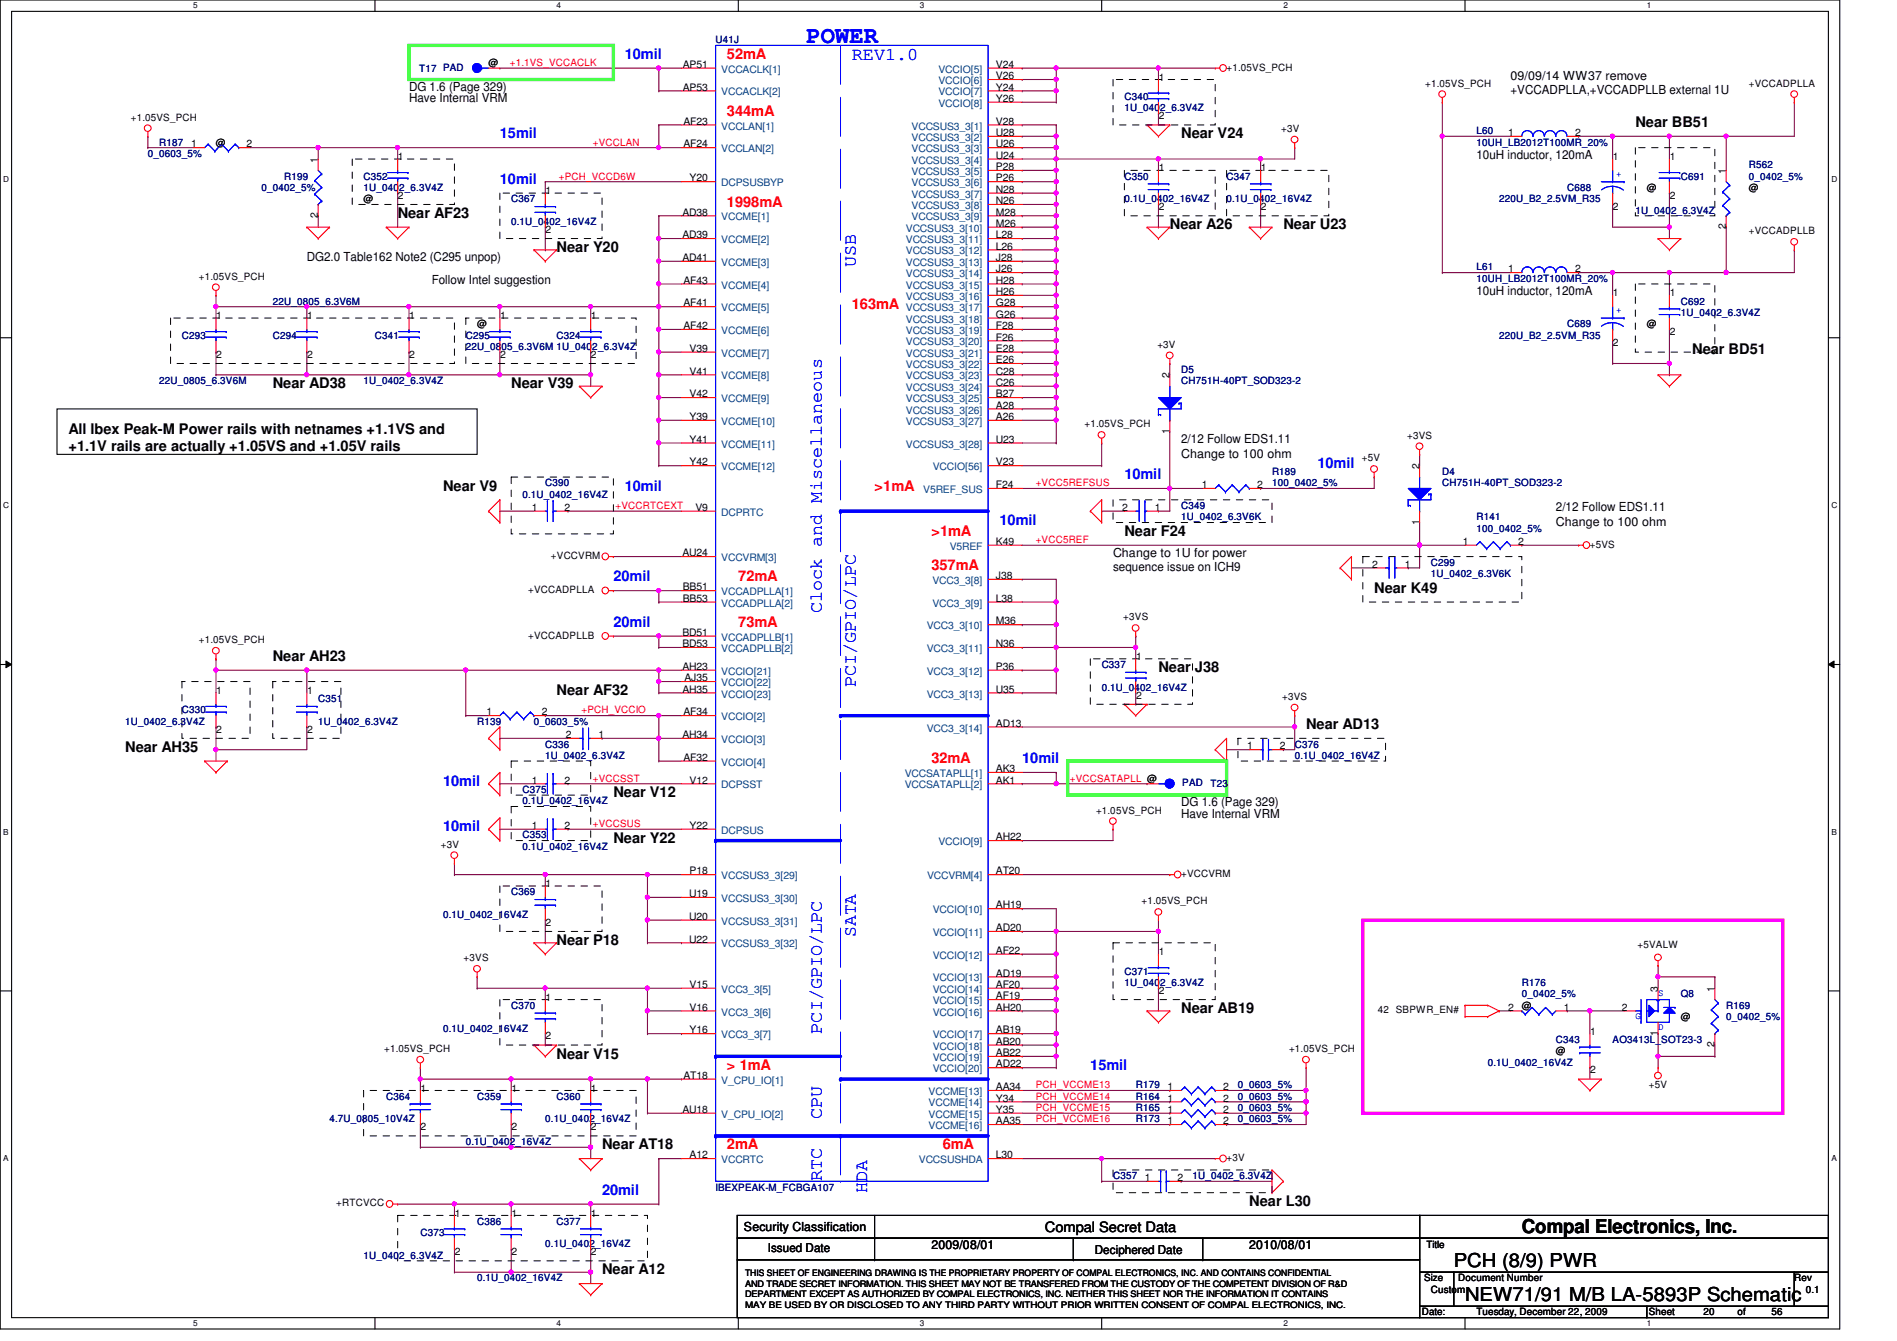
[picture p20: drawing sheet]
<svg xmlns="http://www.w3.org/2000/svg" width="297mm" height="210mm" viewBox="0 0 297 210" stroke-linecap="round" stroke-linejoin="round" font-family="sans-serif">
<defs><g id="words">
<text font-size="3.7" fill="#00f" x="126.3" y="6.7">POWER</text>
<g font-size="3">
<text x="238.3" y="193">Compal Electronics, Inc.</text>
<text x="227.6" y="198.3">PCH (8/9) PWR</text>
<text x="229.4" y="203.6">NEW71/91 M/B LA-5893P Schematic</text>
</g>
<g font-size="2.8" fill="#00f">
<text x="133.4" y="9.4">REV1.0</text>
<text x="134" y="41.8" transform="rotate(-90 134 41.8)">USB</text>
<text x="128.7" y="96" transform="rotate(-90 128.7 96)">Clock and Miscellaneous</text>
<text x="134" y="107.6" transform="rotate(-90 134 107.6)">PCI/GPIO/LPC</text>
<text x="134" y="146.7" transform="rotate(-90 134 146.7)">SATA</text>
<text x="128.7" y="161.8" transform="rotate(-90 128.7 161.8)">PCI/GPIO/LPC</text>
<text x="128.7" y="175.1" transform="rotate(-90 128.7 175.1)">CPU</text>
<text x="128.7" y="184.9" transform="rotate(-90 128.7 184.9)">RTC</text>
<text x="135.8" y="186.7" transform="rotate(-90 135.8 186.7)">HDA</text>
</g>
<g font-size="2.3" fill="#00f">
<text x="97.8" y="9.2">10mil</text>
<text x="78.3" y="21.7">15mil</text>
<text x="78.3" y="28.8">10mil</text>
<text x="97.8" y="76.8">10mil</text>
<text x="176.1" y="75">10mil</text>
<text x="206.3" y="73.2">10mil</text>
<text x="156.5" y="82.1">10mil</text>
<text x="96.1" y="91">20mil</text>
<text x="96.1" y="98.1">20mil</text>
<text x="160.1" y="119.5">10mil</text>
<text x="69.4" y="123">10mil</text>
<text x="69.4" y="130.1">10mil</text>
<text x="170.7" y="167.5">15mil</text>
<text x="94.3" y="187">20mil</text>
</g>
<g font-size="2.3" fill="#f00">
<text x="113.8" y="9.2">52mA</text>
<text x="113.8" y="18.1">344mA</text>
<text x="113.8" y="32.3">1998mA</text>
<text x="133.4" y="48.3">163mA</text>
<text x="136.9" y="76.8">&gt;1mA</text>
<text x="145.8" y="83.9">&gt;1mA</text>
<text x="145.8" y="89.2">357mA</text>
<text x="115.6" y="91">72mA</text>
<text x="115.6" y="98.1">73mA</text>
<text x="145.8" y="119.5">32mA</text>
<text x="113.8" y="167.5">&gt; 1mA</text>
<text x="113.8" y="179.9">2mA</text>
<text x="147.6" y="179.9">6mA</text>
</g>
<g font-size="2.3">
<text x="185" y="21.7">Near V24</text>
<text x="256.1" y="19.9">Near BB51</text>
<text x="62.3" y="34.1">Near AF23</text>
<text x="183.2" y="35.9">Near A26</text>
<text x="201" y="35.9">Near U23</text>
<text x="87.2" y="39.5">Near Y20</text>
<text x="265" y="55.5">Near BD51</text>
<text x="42.7" y="60.8">Near AD38</text>
<text x="80" y="60.8">Near V39</text>
<text x="10.7" y="67.9">All Ibex Peak-M Power rails with netnames +1.1VS and</text>
<text x="10.7" y="70.7">+1.1V rails are actually +1.05VS and +1.05V rails</text>
<text x="69.4" y="76.8">Near V9</text>
<text x="176.1" y="83.9">Near F24</text>
<text x="215.2" y="92.8">Near K49</text>
<text x="42.7" y="103.5">Near AH23</text>
<text x="181.4" y="105.2">Near J38</text>
<text x="87.2" y="108.8">Near AF32</text>
<text x="19.6" y="117.7">Near AH35</text>
<text x="204.5" y="114.1">Near AD13</text>
<text x="96.1" y="124.8">Near V12</text>
<text x="96.1" y="131.9">Near Y22</text>
<text x="87.2" y="147.9">Near P18</text>
<text x="185" y="158.6">Near AB19</text>
<text x="87.2" y="165.7">Near V15</text>
<text x="94.3" y="179.9">Near AT18</text>
<text x="195.6" y="188.8">Near L30</text>
<text x="94.3" y="199.5">Near A12</text>
</g>
<text font-size="2.2" x="163.6" y="192.8">Compal Secret Data</text>
<g font-size="1.9">
<text x="64" y="14.2">DG 1.6 (Page 329)</text>
<text x="64" y="16">Have Internal VRM</text>
<text x="236.5" y="12.4">09/09/14 WW37 remove</text>
<text x="236.5" y="14.7">+VCCADPLLA,+VCCADPLLB external 1U</text>
<text x="231.2" y="24.9">10uH inductor, 120mA</text>
<text x="48" y="40.9">DG2.0 Table162 Note2 (C295 unpop)</text>
<text x="67.6" y="44.4">Follow Intel suggestion</text>
<text x="231.2" y="46.2">10uH inductor, 120mA</text>
<text x="185" y="69.3">2/12 Follow EDS1.11</text>
<text x="185" y="71.6">Change to 100 ohm</text>
<text x="243.6" y="80">2/12 Follow EDS1.11</text>
<text x="243.6" y="82.3">Change to 100 ohm</text>
<text x="174.3" y="87.1">Change to 1U for power</text>
<text x="174.3" y="89.4">sequence issue on ICH9</text>
<text x="185" y="126.2">DG 1.6 (Page 329)</text>
<text x="185" y="128">Have Internal VRM</text>
<text x="116.5" y="192.7">Security Classification</text>
<text x="120.2" y="196">Issued Date</text>
<text x="145.8" y="195.6">2009/08/01</text>
<text x="171.4" y="196.2">Deciphered Date</text>
<text x="195.6" y="195.6">2010/08/01</text>
</g>
<g font-size="1.6" fill="#000080">
<text x="65.7" y="11.2">T17 PAD</text>
<text x="112.1" y="6.8">U41J</text>
<text x="176.1" y="15.7">C340</text>
<text x="176.1" y="17.4">1U_0402_6.3V4Z</text>
<text x="24.9" y="22.8">R187</text>
<text x="231.2" y="21">L60</text>
<text x="231.2" y="22.8">10UH_LB2012T100MR_20%</text>
<text x="23.2" y="24.6">0_0603_5%</text>
<text x="40.9" y="29.9">0_0402_5%</text>
<text x="44.5" y="28.1">R199</text>
<text x="56.9" y="28.1">C352</text>
<text x="56.9" y="29.9">1U_0402_6.3V4Z</text>
<text x="176.1" y="28.1">C350</text>
<text x="192.1" y="28.1">C347</text>
<text x="245.4" y="29.9">C688</text>
<text x="263.2" y="28.1">C691</text>
<text x="273.9" y="26.3">R562</text>
<text x="273.9" y="28.1">0_0402_5%</text>
<text x="80" y="31.7">C367</text>
<text x="80" y="35.2">0.1U_0402_16V4Z</text>
<text x="176.1" y="31.7">0.1U_0402_16V4Z</text>
<text x="192.1" y="31.7">0.1U_0402_16V4Z</text>
<text x="234.7" y="31.7">220U_B2_2.5VM_R35</text>
<text x="256.1" y="33.4">1U_0402_6.3V4Z</text>
<text x="42.7" y="47.7">22U_0805_6.3V6M</text>
<text x="231.2" y="42.3">L61</text>
<text x="231.2" y="44.1">10UH_LB2012T100MR_20%</text>
<text x="263.2" y="47.7">C692</text>
<text x="28.5" y="53">C293</text>
<text x="42.7" y="53">C294</text>
<text x="58.7" y="53">C341</text>
<text x="72.9" y="53">C295</text>
<text x="87.2" y="53">C324</text>
<text x="234.7" y="53">220U_B2_2.5VM_R35</text>
<text x="245.4" y="51.2">C689</text>
<text x="263.2" y="49.4">1U_0402_6.3V4Z</text>
<text x="72.9" y="54.8">22U_0805_6.3V6M 1U_0402_6.3V4Z</text>
<text x="185" y="58.3">D5</text>
<text x="24.9" y="60.1">22U_0805_6.3V6M</text>
<text x="56.9" y="60.1">1U_0402_6.3V4Z</text>
<text x="185" y="60.1">CH751H-40PT_SOD323-2</text>
<text x="81.8" y="77.9">0.1U_0402_16V4Z</text>
<text x="85.4" y="76.1">C390</text>
<text x="199.2" y="74.3">R189</text>
<text x="199.2" y="76.1">100_0402_5%</text>
<text x="225.8" y="74.3">D4</text>
<text x="225.8" y="76.1">CH751H-40PT_SOD323-2</text>
<text x="185" y="79.7">C349</text>
<text x="185" y="81.4">1U_0402_6.3V6K</text>
<text x="231.2" y="81.4">R141</text>
<text x="231.2" y="83.2">100_0402_5%</text>
<text x="224.1" y="88.6">C299</text>
<text x="224.1" y="90.3">1U_0402_6.3V6K</text>
<text x="172.5" y="104.6">C337</text>
<text x="19.6" y="113.5">1U_0402_6.3V4Z</text>
<text x="28.5" y="111.7">C330</text>
<text x="49.8" y="109.9">C351</text>
<text x="49.8" y="113.5">1U_0402_6.3V4Z</text>
<text x="74.7" y="113.5">R139</text>
<text x="83.6" y="113.5">0_0603_5%</text>
<text x="172.5" y="108.1">0.1U_0402_16V4Z</text>
<text x="85.4" y="117">C336</text>
<text x="85.4" y="118.8">1U_0402_6.3V4Z</text>
<text x="202.7" y="117">C376</text>
<text x="202.7" y="118.8">0.1U_0402_16V4Z</text>
<text x="81.8" y="124.1">C375</text>
<text x="81.8" y="125.9">0.1U_0402_16V4Z</text>
<text x="185.1" y="123.1">PAD</text>
<text x="189.6" y="123.2">T23</text>
<text x="81.8" y="131.2">C353</text>
<text x="81.8" y="133">0.1U_0402_16V4Z</text>
<text x="69.4" y="143.7">0.1U_0402_16V4Z</text>
<text x="80" y="140.1">C369</text>
<text x="176.1" y="152.6">C371</text>
<text x="176.1" y="154.3">1U_0402_6.3V4Z</text>
<text x="238.3" y="154.3">R176</text>
<text x="69.4" y="161.5">0.1U_0402_16V4Z</text>
<text x="80" y="157.9">C370</text>
<text x="238.3" y="156.1">0_0402_5%</text>
<text x="263.2" y="156.1">Q8</text>
<text x="270.3" y="157.9">R169</text>
<text x="270.3" y="159.7">0_0402_5%</text>
<text x="233" y="166.8">0.1U_0402_16V4Z</text>
<text x="243.6" y="163.2">C343</text>
<text x="252.5" y="163.2">AO3413L_SOT23-3</text>
<text x="60.5" y="172.1">C364</text>
<text x="74.7" y="172.1">C359</text>
<text x="87.2" y="172.1">C360</text>
<text x="177.8" y="172.1">R164</text>
<text x="177.8" y="170.3">R179</text>
<text x="177.8" y="173.9">R165</text>
<text x="193.8" y="172.1">0_0603_5%</text>
<text x="193.8" y="170.3">0_0603_5%</text>
<text x="193.8" y="173.9">0_0603_5%</text>
<text x="51.6" y="175.7">4.7U_0805_10V4Z</text>
<text x="72.9" y="179.2">0.1U_0402_16V4Z</text>
<text x="85.4" y="175.7">0.1U_0402_16V4Z</text>
<text x="177.8" y="175.7">R173</text>
<text x="193.8" y="175.7">0_0603_5%</text>
<text x="174.3" y="184.6">C357</text>
<text x="186.7" y="184.6">1U_0402_6.3V4Z</text>
<text x="74.7" y="191.7">C386</text>
<text x="87.2" y="191.7">C377</text>
<text x="112.1" y="186.4">IBEXPEAK-M_FCBGA107</text>
<text x="56.9" y="197">1U_0402_6.3V4Z</text>
<text x="65.8" y="193.5">C373</text>
<text x="85.4" y="195.2">0.1U_0402_16V4Z</text>
<text x="74.7" y="200.6">0.1U_0402_16V4Z</text>
</g>
<g font-size="1.6">
<text x="76.5" y="10.3">@</text>
<text x="106.9" y="10.6">AP51</text>
<text x="156" y="10.6">V24</text>
<text x="192.1" y="11">+1.05VS_PCH</text>
<text x="106.9" y="14.2">AP53</text>
<text x="156" y="12.4">V26</text>
<text x="156" y="14.2">Y24</text>
<text x="156" y="16">Y26</text>
<text x="181.4" y="12.6">1</text>
<text x="223.2" y="13.5">+1.05VS_PCH</text>
<text x="273.9" y="13.5">+VCCADPLLA</text>
<text x="20.5" y="18.9">+1.05VS_PCH</text>
<text x="29.9" y="23.1">1</text>
<text x="33.8" y="22.8">@</text>
<text x="38.6" y="23.1">2</text>
<text x="107" y="19.5">AF23</text>
<text x="107" y="23.1">AF24</text>
<text x="156" y="23.1">U26</text>
<text x="156" y="21.3">U28</text>
<text x="156" y="19.5">V28</text>
<text x="181.4" y="18.7">2</text>
<text x="200.6" y="20.7">+3V</text>
<text x="236.2" y="21.3">1</text>
<text x="246.6" y="21.3">2</text>
<text x="49.8" y="25.4" transform="rotate(-90 49.8 25.4)">1</text>
<text x="62.3" y="25.1">1</text>
<text x="108" y="28.4">Y20</text>
<text x="156" y="28.4">P26</text>
<text x="156" y="26.6">P28</text>
<text x="156" y="24.8">U24</text>
<text x="181.4" y="26.8">1</text>
<text x="197.4" y="26.8">1</text>
<text x="252.6" y="25.1">1</text>
<text x="257.8" y="29.9">@</text>
<text x="261.4" y="25.1">1</text>
<text x="270.3" y="27.2" transform="rotate(-90 270.3 27.2)">1</text>
<text x="273.9" y="29.9">@</text>
<text x="49.8" y="34.1" transform="rotate(-90 49.8 34.1)">2</text>
<text x="56.9" y="31.7">@</text>
<text x="62.3" y="31.1">2</text>
<text x="85.4" y="30.4">1</text>
<text x="106.8" y="33.7">AD38</text>
<text x="156" y="35.5">M26</text>
<text x="156" y="33.7">M28</text>
<text x="156" y="32">N26</text>
<text x="156" y="30.2">N28</text>
<text x="181.4" y="32.9">2</text>
<text x="197.4" y="32.9">2</text>
<text x="252.6" y="32.9">2</text>
<text x="261.4" y="31.1">2</text>
<text x="270.3" y="35.9" transform="rotate(-90 270.3 35.9)">2</text>
<text x="85.4" y="36.4">2</text>
<text x="106.8" y="37.3">AD39</text>
<text x="106.8" y="40.9">AD41</text>
<text x="156" y="40.9">J28</text>
<text x="156" y="39.1">L26</text>
<text x="156" y="37.3">L28</text>
<text x="273.9" y="36.7">+VCCADPLLB</text>
<text x="31.2" y="43.8">+1.05VS_PCH</text>
<text x="107" y="48">AF41</text>
<text x="107" y="44.4">AF43</text>
<text x="156" y="48">G28</text>
<text x="156" y="46.2">H26</text>
<text x="156" y="44.4">H28</text>
<text x="156" y="42.6">J26</text>
<text x="236.2" y="42.6">1</text>
<text x="246.6" y="42.6">2</text>
<text x="252.6" y="46.4">1</text>
<text x="261.4" y="46.4">1</text>
<text x="33.9" y="50">1</text>
<text x="48.1" y="50">1</text>
<text x="64.1" y="50">1</text>
<text x="74.7" y="51.2">@</text>
<text x="78.3" y="50">1</text>
<text x="92.5" y="50">1</text>
<text x="107" y="51.5">AF42</text>
<text x="156" y="53.3">F26</text>
<text x="156" y="51.5">F28</text>
<text x="156" y="49.7">G26</text>
<text x="257.8" y="51.2">@</text>
<text x="261.4" y="52.5">2</text>
<text x="33.9" y="56">2</text>
<text x="48.1" y="56">2</text>
<text x="64.1" y="56">2</text>
<text x="78.3" y="56">2</text>
<text x="92.5" y="56">2</text>
<text x="108" y="55.1">V39</text>
<text x="108" y="58.6">V41</text>
<text x="156" y="58.6">C28</text>
<text x="156" y="56.9">E26</text>
<text x="156" y="55.1">E28</text>
<text x="181.2" y="54.4">+3V</text>
<text x="183.1" y="59.2" transform="rotate(-90 183.1 59.2)">2</text>
<text x="252.6" y="54.2">2</text>
<text x="108" y="62.2">V42</text>
<text x="108" y="65.7">Y39</text>
<text x="156" y="65.7">A26</text>
<text x="156" y="64">A28</text>
<text x="156" y="62.2">B27</text>
<text x="156" y="60.4">C26</text>
<text x="108" y="69.3">Y41</text>
<text x="156" y="69.3">U23</text>
<text x="169.8" y="66.9">+1.05VS_PCH</text>
<text x="183.1" y="67.9" transform="rotate(-90 183.1 67.9)">1</text>
<text x="220.3" y="68.7">+3VS</text>
<text x="108" y="72.9">Y42</text>
<text x="156" y="72.9">V23</text>
<text x="156" y="76.4">F24</text>
<text x="188.2" y="76.4">1</text>
<text x="196.8" y="76.4">2</text>
<text x="213.2" y="72.2">+5V</text>
<text x="222.2" y="73.4" transform="rotate(-90 222.2 73.4)">2</text>
<text x="83.3" y="80">1</text>
<text x="88.4" y="80">2</text>
<text x="108.9" y="80">V9</text>
<text x="175.7" y="80">2</text>
<text x="180.8" y="80">1</text>
<text x="222.2" y="82.1" transform="rotate(-90 222.2 82.1)">1</text>
<text x="86.3" y="87.5">+VCCVRM</text>
<text x="106.8" y="87.1">AU24</text>
<text x="156" y="85.3">K49</text>
<text x="214.8" y="88.9">2</text>
<text x="220" y="88.9">1</text>
<text x="229.1" y="85.3">1</text>
<text x="237.7" y="85.3">2</text>
<text x="249" y="85.7">+5VS</text>
<text x="82.7" y="92.8">+VCCADPLLA</text>
<text x="106.9" y="94.2">BB53</text>
<text x="106.9" y="92.4">BB51</text>
<text x="156" y="90.6">J38</text>
<text x="156" y="94.2">L38</text>
<text x="31.2" y="100.7">+1.05VS_PCH</text>
<text x="82.7" y="99.9">+VCCADPLLB</text>
<text x="106.8" y="99.5">BD51</text>
<text x="106.8" y="101.3">BD53</text>
<text x="156" y="97.7">M36</text>
<text x="156" y="101.3">N36</text>
<text x="175.9" y="97.1">+3VS</text>
<text x="106.8" y="104.9">AH23</text>
<text x="107.2" y="106.6">AJ35</text>
<text x="156" y="104.9">P36</text>
<text x="177.9" y="103.3">1</text>
<text x="33.9" y="108.6">1</text>
<text x="48.1" y="108.6">1</text>
<text x="76.2" y="112">1</text>
<text x="84.8" y="112">2</text>
<text x="106.8" y="108.4">AH35</text>
<text x="107" y="112">AF34</text>
<text x="156" y="108.4">U35</text>
<text x="156" y="113.7">AD13</text>
<text x="177.9" y="109.3">2</text>
<text x="200.8" y="109.6">+3VS</text>
<text x="33.9" y="114.7">2</text>
<text x="48.1" y="114.7">2</text>
<text x="88.6" y="115.5">2</text>
<text x="93.7" y="115.5">1</text>
<text x="106.8" y="115.5">AH34</text>
<text x="107" y="119.1">AF32</text>
<text x="195.3" y="117.3">1</text>
<text x="200.4" y="117.3">2</text>
<text x="83.3" y="122.6">1</text>
<text x="88.4" y="122.6">2</text>
<text x="108" y="122.6">V12</text>
<text x="156" y="122.6">AK1</text>
<text x="156" y="120.9">AK3</text>
<text x="83.3" y="129.8">1</text>
<text x="88.4" y="129.8">2</text>
<text x="108" y="129.8">Y22</text>
<text x="156" y="131.5">AH22</text>
<text x="171.6" y="127.3">+1.05VS_PCH</text>
<text x="69" y="132.7">+3V</text>
<text x="108" y="136.9">P18</text>
<text x="156" y="136.9">AT20</text>
<text x="185" y="137.3">+VCCVRM</text>
<text x="85.4" y="138.9">1</text>
<text x="107.9" y="140.4">U19</text>
<text x="107.9" y="144">U20</text>
<text x="156" y="142.2">AH19</text>
<text x="178.7" y="141.6">+1.05VS_PCH</text>
<text x="85.4" y="144.9">2</text>
<text x="107.9" y="147.5">U22</text>
<text x="156" y="145.8">AD20</text>
<text x="156" y="149.3">AF22</text>
<text x="181.4" y="149.5">1</text>
<text x="256.4" y="148.5">+5VALW</text>
<text x="72.6" y="150.5">+3VS</text>
<text x="108" y="154.6">V15</text>
<text x="156" y="152.9">AD19</text>
<text x="156" y="154.6">AF20</text>
<text x="181.4" y="155.6">2</text>
<text x="259.6" y="155.2" transform="rotate(-90 259.6 155.2)">3</text>
<text x="268.5" y="155.2" transform="rotate(-90 268.5 155.2)">1</text>
<text x="85.4" y="156.6">1</text>
<text x="108" y="158.2">V16</text>
<text x="108" y="161.8">Y16</text>
<text x="156" y="156.4">AF19</text>
<text x="156" y="158.2">AH20</text>
<text x="156" y="161.8">AB19</text>
<text x="215.7" y="158.6">42 SBPWR_EN#</text>
<text x="236.2" y="158.2">2</text>
<text x="238.3" y="157.9">@</text>
<text x="244.9" y="158.2">1</text>
<text x="249" y="162">1</text>
<text x="254" y="158.2">2</text>
<text x="263.2" y="159.7">@</text>
<text x="60.2" y="164.7">+1.05VS_PCH</text>
<text x="85.4" y="162.7">2</text>
<text x="156" y="167.1">AD22</text>
<text x="156" y="163.5">AB20</text>
<text x="156" y="165.3">AB22</text>
<text x="201.8" y="164.7">+1.05VS_PCH</text>
<text x="243.6" y="165">@</text>
<text x="259.6" y="162.1" transform="rotate(-90 259.6 162.1)">1</text>
<text x="268.5" y="163.9" transform="rotate(-90 268.5 163.9)">2</text>
<text x="65.9" y="170.9">1</text>
<text x="80.1" y="170.9">1</text>
<text x="92.5" y="170.9">1</text>
<text x="107" y="168.9">AT18</text>
<text x="156" y="170.6">AA34</text>
<text x="156" y="172.4">Y34</text>
<text x="182.8" y="172.4">1</text>
<text x="182.8" y="170.6">1</text>
<text x="191.5" y="172.4">2</text>
<text x="191.5" y="170.6">2</text>
<text x="249" y="168">2</text>
<text x="258.2" y="170.3">+5V</text>
<text x="65.9" y="176.9">2</text>
<text x="80.1" y="176.9">2</text>
<text x="92.5" y="176.9">2</text>
<text x="106.8" y="174.2">AU18</text>
<text x="156" y="174.2">Y35</text>
<text x="156" y="176">AA35</text>
<text x="182.8" y="176">1</text>
<text x="182.8" y="174.2">1</text>
<text x="191.5" y="176">2</text>
<text x="191.5" y="174.2">2</text>
<text x="108" y="181.3">A12</text>
<text x="156" y="181.3">L30</text>
<text x="179.3" y="184.9">1</text>
<text x="184.4" y="184.9">2</text>
<text x="192.1" y="181.7">+3V</text>
<text x="52.7" y="188.8">+RTCVCC</text>
<text x="71.2" y="190.4">1</text>
<text x="80.1" y="190.4">1</text>
<text x="92.5" y="190.4">1</text>
<text x="71.2" y="196.5">2</text>
<text x="80.1" y="196.5">2</text>
<text x="92.5" y="196.5">2</text>
<text x="223.3" y="195.4">Title</text>
<text x="223" y="200.6">Size</text>
<text x="224.1" y="202.4">Custom</text>
<text x="228.3" y="200.6">Document Number</text>
<text x="281" y="200.6">Rev</text>
<text x="282.7" y="202.4">0.1</text>
<text x="222.6" y="205.9">Date:</text>
<text x="231.2" y="205.9">Tuesday, December 22, 2009</text>
<text x="258.2" y="205.9">Sheet</text>
<text x="266.7" y="205.9">20</text>
<text x="272.1" y="205.9">of</text>
<text x="277.4" y="205.9">56</text>
</g>
<g font-size="1.6" fill="#f00">
<text x="79.8" y="10.3">+1.1VS_VCCACLK</text>
<text x="92.8" y="22.8">+VCCLAN</text>
<text x="87.5" y="28.1">+PCH_VCCD6W</text>
<text x="162.2" y="76.1">+VCC5REFSUS</text>
<text x="96.4" y="79.7">+VCCRTCEXT</text>
<text x="162.2" y="85">+VCC5REF</text>
<text x="91.1" y="111.7">+PCH_VCCIO</text>
<text x="92.8" y="122.3">+VCCSST</text>
<text x="167.5" y="122.3">+VCCSATAPLL @</text>
<text x="92.8" y="129.5">+VCCSUS</text>
<text x="162.2" y="170.3">PCH_VCCME13</text>
<text x="162.2" y="172.1">PCH_VCCME14</text>
<text x="162.2" y="173.9">PCH_VCCME15</text>
<text x="162.2" y="175.7">PCH_VCCME16</text>
</g>
<g font-size="1.6" fill="#004080">
<text x="112.9" y="11.4">VCCACLK[1]</text>
<text x="146.9" y="11.4">VCCIO[5]</text>
<text x="112.9" y="14.9">VCCACLK[2]</text>
<text x="146.9" y="13.2">VCCIO[6]</text>
<text x="146.9" y="14.9">VCCIO[7]</text>
<text x="146.9" y="16.7">VCCIO[8]</text>
<text x="112.9" y="20.3">VCCLAN[1]</text>
<text x="112.9" y="23.8">VCCLAN[2]</text>
<text x="142.7" y="23.8">VCCSUS3_3[3]</text>
<text x="142.7" y="22.1">VCCSUS3_3[2]</text>
<text x="142.7" y="20.3">VCCSUS3_3[1]</text>
<text x="112.9" y="29.2">DCPSUSBYP</text>
<text x="142.7" y="29.2">VCCSUS3_3[6]</text>
<text x="142.7" y="27.4">VCCSUS3_3[5]</text>
<text x="142.7" y="25.6">VCCSUS3_3[4]</text>
<text x="112.9" y="34.5">VCCME[1]</text>
<text x="142.7" y="34.5">VCCSUS3_3[9]</text>
<text x="142.7" y="32.7">VCCSUS3_3[8]</text>
<text x="142.7" y="30.9">VCCSUS3_3[7]</text>
<text x="112.9" y="38.1">VCCME[2]</text>
<text x="112.9" y="41.6">VCCME[3]</text>
<text x="141.9" y="41.6">VCCSUS3_3[13]</text>
<text x="141.9" y="39.8">VCCSUS3_3[12]</text>
<text x="141.9" y="38.1">VCCSUS3_3[11]</text>
<text x="141.9" y="36.3">VCCSUS3_3[10]</text>
<text x="112.9" y="45.2">VCCME[4]</text>
<text x="141.9" y="46.9">VCCSUS3_3[16]</text>
<text x="141.9" y="45.2">VCCSUS3_3[15]</text>
<text x="141.9" y="43.4">VCCSUS3_3[14]</text>
<text x="112.9" y="48.7">VCCME[5]</text>
<text x="112.9" y="52.3">VCCME[6]</text>
<text x="141.9" y="52.3">VCCSUS3_3[19]</text>
<text x="141.9" y="50.5">VCCSUS3_3[18]</text>
<text x="141.9" y="48.7">VCCSUS3_3[17]</text>
<text x="112.9" y="55.8">VCCME[7]</text>
<text x="112.9" y="59.4">VCCME[8]</text>
<text x="141.9" y="59.4">VCCSUS3_3[23]</text>
<text x="141.9" y="57.6">VCCSUS3_3[22]</text>
<text x="141.9" y="55.8">VCCSUS3_3[21]</text>
<text x="141.9" y="54.1">VCCSUS3_3[20]</text>
<text x="112.9" y="62.9">VCCME[9]</text>
<text x="141.9" y="64.7">VCCSUS3_3[26]</text>
<text x="141.9" y="62.9">VCCSUS3_3[25]</text>
<text x="141.9" y="61.2">VCCSUS3_3[24]</text>
<text x="112.9" y="66.5">VCCME[10]</text>
<text x="112.9" y="70.1">VCCME[11]</text>
<text x="141.9" y="70.1">VCCSUS3_3[28]</text>
<text x="141.9" y="66.5">VCCSUS3_3[27]</text>
<text x="112.9" y="73.6">VCCME[12]</text>
<text x="144.6" y="77.2">V5REF_SUS</text>
<text x="146" y="73.6">VCCIO[56]</text>
<text x="112.9" y="80.7">DCPRTC</text>
<text x="112.9" y="87.8">VCCVRM[3]</text>
<text x="148.7" y="86.1">V5REF</text>
<text x="112.9" y="95">VCCADPLLA[2]</text>
<text x="112.9" y="93.2">VCCADPLLA[1]</text>
<text x="146" y="91.4">VCC3_3[8]</text>
<text x="146" y="95">VCC3_3[9]</text>
<text x="112.9" y="100.3">VCCADPLLB[1]</text>
<text x="145.1" y="98.5">VCC3_3[10]</text>
<text x="112.9" y="107.4">VCCIO[22]</text>
<text x="112.9" y="102.1">VCCADPLLB[2]</text>
<text x="112.9" y="105.6">VCCIO[21]</text>
<text x="145.1" y="102.1">VCC3_3[11]</text>
<text x="145.1" y="105.6">VCC3_3[12]</text>
<text x="112.9" y="112.7">VCCIO[2]</text>
<text x="112.9" y="109.2">VCCIO[23]</text>
<text x="145.1" y="109.2">VCC3_3[13]</text>
<text x="112.9" y="116.3">VCCIO[3]</text>
<text x="112.9" y="119.8">VCCIO[4]</text>
<text x="145.1" y="114.5">VCC3_3[14]</text>
<text x="112.9" y="123.4">DCPSST</text>
<text x="141.7" y="123.4">VCCSATAPLL[2]</text>
<text x="141.7" y="121.6">VCCSATAPLL[1]</text>
<text x="112.9" y="130.5">DCPSUS</text>
<text x="112.9" y="137.6">VCCSUS3_3[29]</text>
<text x="145.2" y="137.6">VCCVRM[4]</text>
<text x="146.9" y="132.3">VCCIO[9]</text>
<text x="112.9" y="141.2">VCCSUS3_3[30]</text>
<text x="146" y="143">VCCIO[10]</text>
<text x="112.9" y="144.7">VCCSUS3_3[31]</text>
<text x="112.9" y="148.3">VCCSUS3_3[32]</text>
<text x="146" y="146.5">VCCIO[11]</text>
<text x="112.9" y="155.4">VCC3_3[5]</text>
<text x="146" y="153.6">VCCIO[13]</text>
<text x="146" y="155.4">VCCIO[14]</text>
<text x="146" y="150.1">VCCIO[12]</text>
<text x="112.9" y="159">VCC3_3[6]</text>
<text x="146" y="157.2">VCCIO[15]</text>
<text x="146" y="159">VCCIO[16]</text>
<text x="112.9" y="162.5">VCC3_3[7]</text>
<text x="146" y="167.9">VCCIO[20]</text>
<text x="146" y="162.5">VCCIO[17]</text>
<text x="146" y="164.3">VCCIO[18]</text>
<text x="146" y="166.1">VCCIO[19]</text>
<text x="112.9" y="169.6">V_CPU_IO[1]</text>
<text x="145.4" y="171.4">VCCME[13]</text>
<text x="145.4" y="173.2">VCCME[14]</text>
<text x="112.9" y="175">V_CPU_IO[2]</text>
<text x="145.4" y="175">VCCME[15]</text>
<text x="145.4" y="176.7">VCCME[16]</text>
<text x="112.9" y="182.1">VCCRTC</text>
<text x="143.9" y="182.1">VCCSUSHDA</text>
</g>
<g font-size="1.6" fill="#00f">
<text x="253.1" y="27.7">+</text>
<text x="253.1" y="49.1">+</text>
<text x="259.6" y="155.9">S</text>
<text x="256.1" y="159.5">G</text>
<text x="259.6" y="161.2">D</text>
</g>
<g font-size="1.4">
<text x="116.7" y="199.7">THIS SHEET OF ENGINEERING DRAWING IS THE PROPRIETARY PROPERTY OF COMPAL ELECTRONICS, INC. AND CONTAINS CONFIDENTIAL</text>
<text x="116.7" y="201.4">AND TRADE SECRET INFORMATION. THIS SHEET MAY NOT BE TRANSFERED FROM THE CUSTODY OF THE COMPETENT DIVISION OF R&amp;D</text>
<text x="116.7" y="203">DEPARTMENT EXCEPT AS AUTHORIZED BY COMPAL ELECTRONICS, INC. NEITHER THIS SHEET NOR THE INFORMATION IT CONTAINS</text>
<text x="116.7" y="204.7">MAY BE USED BY OR DISCLOSED TO ANY THIRD PARTY WITHOUT PRIOR WRITTEN CONSENT OF COMPAL ELECTRONICS, INC.</text>
</g>
<g font-size="1.3">
<text x="30.3" y="1.3">5</text>
<text x="87.2" y="1.3">4</text>
<text x="144.1" y="1.3">3</text>
<text x="201" y="1.3">2</text>
<text x="257.8" y="1.3">1</text>
<text x=".5" y="28.4">D</text>
<text x="286.8" y="28.4">D</text>
<text x=".5" y="79.5">C</text>
<text x="286.8" y="79.5">C</text>
<text x=".5" y="130.7">B</text>
<text x="286.8" y="130.7">B</text>
<text x=".5" y="181.8">A</text>
<text x="286.8" y="181.8">A</text>
<text x="30.3" y="207.6">5</text>
<text x="87.2" y="207.6">4</text>
<text x="144.1" y="207.6">3</text>
<text x="201" y="207.6">2</text>
<text x="257.8" y="207.6">1</text>
</g>
</g></defs>
<path d="M0 0h288.1v208h-288.1zM1.8 1.8h284.5v204.4h-284.5z" fill="none" stroke="#000" stroke-width=".17"/>
<g fill="#fff">
<path d="M30.3 .2h.6v1.4h-.6z"/>
<path d="M30.3 206.4h.6v1.4h-.6z"/>
</g>
<path d="M58.7 0v1.8M58.7 206.2v1.8" fill="none" stroke="#000" stroke-width=".17"/>
<g fill="#fff">
<path d="M87.2 .2h.6v1.4h-.6z"/>
<path d="M87.2 206.4h.6v1.4h-.6z"/>
</g>
<path d="M115.6 0v1.8M115.6 206.2v1.8" fill="none" stroke="#000" stroke-width=".17"/>
<g fill="#fff">
<path d="M144.1 .2h.6v1.4h-.6z"/>
<path d="M144.1 206.4h.6v1.4h-.6z"/>
</g>
<path d="M172.5 0v1.8M172.5 206.2v1.8" fill="none" stroke="#000" stroke-width=".17"/>
<g fill="#fff">
<path d="M201 .2h.6v1.4h-.6z"/>
<path d="M201 206.4h.6v1.4h-.6z"/>
</g>
<path d="M229.4 0v1.8M229.4 206.2v1.8" fill="none" stroke="#000" stroke-width=".17"/>
<g fill="#fff">
<path d="M257.8 .2h.7v1.4h-.7z"/>
<path d="M257.8 206.4h.7v1.4h-.7z"/>
<path d="M.5 27.3h.9v1.4h-.9z"/>
<path d="M286.8 27.3h.9v1.4h-.9z"/>
<path d="M.5 78.4h.9v1.4h-.9z"/>
<path d="M286.8 78.4h.9v1.4h-.9z"/>
</g>
<path d="M0 52.9h1.8M286.3 52.9h1.8" fill="none" stroke="#000" stroke-width=".17"/>
<g fill="#fff">
<path d="M.5 129.5h.8v1.4h-.8z"/>
<path d="M286.8 129.5h.8v1.4h-.8z"/>
</g>
<path d="M0 104h1.8M286.3 104h1.8" fill="none" stroke="#000" stroke-width=".17"/>
<path d="M.9 103.5l.9 .5-.9 .5zM286.3 104l.9-.5v1z" fill="#000"/>
<path d="M.9 103.5l.9 .5-.9 .5zM286.3 104l.9-.5v1z" fill="none" stroke="#000" stroke-width=".16"/>
<g fill="#fff">
<path d="M.5 180.6h.8v1.4h-.8z"/>
<path d="M286.8 180.6h.8v1.4h-.8z"/>
</g>
<path d="M0 155.1h1.8M286.3 155.1h1.8" fill="none" stroke="#000" stroke-width=".17"/>
<path d="M103.2 58.7h.1M103.2 58.7v3.5" fill="none" stroke="#800040" stroke-width=".17"/>
<circle cx="103.1" cy="58.6" r=".32" fill="#f0f"/>
<circle cx="103.1" cy="58.6" r=".32" fill="none" stroke="#f0f" stroke-width=".17"/>
<path d="M62.3 23.1h.1M62.3 23.1h40.9" fill="none" stroke="#800040" stroke-width=".17"/>
<circle cx="62.2" cy="23.1" r=".32" fill="#f0f"/>
<circle cx="62.2" cy="23.1" r=".32" fill="none" stroke="#f0f" stroke-width=".17"/>
<path d="M85.4 28.4h.1M85.4 28.4h21.3M103.2 37.3h.1M103.2 37.3v3.6" fill="none" stroke="#800040" stroke-width=".17"/>
<circle cx="103.1" cy="37.3" r=".32" fill="#f0f"/>
<circle cx="103.1" cy="37.3" r=".32" fill="none" stroke="#f0f" stroke-width=".17"/>
<path d="M103.2 23.1h.1M103.2 23.1h3.5" fill="none" stroke="#800040" stroke-width=".17"/>
<circle cx="103.1" cy="23.1" r=".32" fill="#f0f"/>
<circle cx="103.1" cy="23.1" r=".32" fill="none" stroke="#f0f" stroke-width=".17"/>
<path d="M103.2 19.6h.1M103.2 19.6v3.5M103.2 44.4h.1M103.2 44.4v3.6" fill="none" stroke="#800040" stroke-width=".17"/>
<circle cx="103.1" cy="44.4" r=".32" fill="#f0f"/>
<circle cx="103.1" cy="44.4" r=".32" fill="none" stroke="#f0f" stroke-width=".17"/>
<path d="M103.2 65.8h.1M103.2 65.8v3.5" fill="none" stroke="#800040" stroke-width=".17"/>
<circle cx="103.1" cy="65.8" r=".32" fill="#f0f"/>
<circle cx="103.1" cy="65.8" r=".32" fill="none" stroke="#f0f" stroke-width=".17"/>
<path d="M103.2 33.8h.1M103.2 33.8h3.5M103.2 51.6h.1M103.2 55.1h.1M103.2 51.6h3.5M103.2 55.1v3.6M103.2 65.8h.1M103.2 62.2h.1M103.2 69.3h.1M103.2 65.8h3.5M103.2 62.2v3.6M103.2 69.3v3.6" fill="none" stroke="#800040" stroke-width=".17"/>
<circle cx="103.1" cy="69.3" r=".32" fill="#f0f"/>
<circle cx="103.1" cy="69.3" r=".32" fill="none" stroke="#f0f" stroke-width=".17"/>
<path d="M103.2 48h.1M103.2 48h3.5" fill="none" stroke="#800040" stroke-width=".17"/>
<circle cx="103.1" cy="48" r=".32" fill="#f0f"/>
<circle cx="103.1" cy="48" r=".32" fill="none" stroke="#f0f" stroke-width=".17"/>
<path d="M103.2 19.6h.1M103.2 19.6h3.5M103.2 62.2h.1M103.2 62.2h3.5" fill="none" stroke="#800040" stroke-width=".17"/>
<circle cx="103.1" cy="62.2" r=".32" fill="#f0f"/>
<circle cx="103.1" cy="62.2" r=".32" fill="none" stroke="#f0f" stroke-width=".17"/>
<path d="M103.2 10.7h.1M103.2 10.7h3.5M103.2 44.4h.1M103.2 58.7h.1M103.2 44.4h3.5M103.2 58.7h3.5" fill="none" stroke="#800040" stroke-width=".17"/>
<circle cx="103.1" cy="58.6" r=".32" fill="#f0f"/>
<circle cx="103.1" cy="58.6" r=".32" fill="none" stroke="#f0f" stroke-width=".17"/>
<g fill="none" stroke="#800040" stroke-width=".17">
<path d="M103.2 14.2h.1M103.2 10.7h.1M103.2 14.2h3.5M103.2 10.7v3.5M103.2 37.3h.1M103.2 37.3h3.5M103.2 40.9h.1M103.2 55.1h.1M103.2 40.9h3.5M103.2 55.1h3.5M103.2 72.9h.1M103.2 69.3h.1"/>
<path d="M103.2 72.9h3.5M103.2 69.3h3.5"/>
</g>
<circle cx="103.1" cy="10.6" r=".32" fill="#f0f"/>
<circle cx="103.1" cy="10.6" r=".32" fill="none" stroke="#f0f" stroke-width=".17"/>
<path d="M103.2 33.8h.1M103.2 33.8v3.5M103.2 48h.1M103.2 40.9h.1M103.2 40.9v3.5M103.2 48v3.6" fill="none" stroke="#800040" stroke-width=".17"/>
<circle cx="103.1" cy="40.9" r=".32" fill="#f0f"/>
<circle cx="103.1" cy="40.9" r=".32" fill="none" stroke="#f0f" stroke-width=".17"/>
<path d="M78.3 10.7h.1M78.3 10.7h24.9M62.3 23.1h.1M62.3 23.1v1.8M85.4 39.1h.1M85.4 30.2h.1M85.4 28.4v1.8M85.4 35.6v3.5" fill="none" stroke="#800040" stroke-width=".17"/>
<circle cx="62.2" cy="23.1" r=".32" fill="#f0f"/>
<circle cx="62.2" cy="23.1" r=".32" fill="none" stroke="#f0f" stroke-width=".17"/>
<path d="M62.3 30.2h.1M62.3 30.2v5.4M103.2 51.6h.1M103.2 51.6v3.5" fill="none" stroke="#800040" stroke-width=".17"/>
<circle cx="103.1" cy="55.1" r=".32" fill="#f0f"/>
<circle cx="103.1" cy="55.1" r=".32" fill="none" stroke="#f0f" stroke-width=".17"/>
<circle cx="103.1" cy="51.5" r=".32" fill="#f0f"/>
<circle cx="103.1" cy="51.5" r=".32" fill="none" stroke="#f0f" stroke-width=".17"/>
<path d="M78.3 80h.1M78.3 80h5.3M96.1 99.6h.1M96.1 99.6h10.6M103.2 99.6h.1M103.2 99.6v1.7M103.2 101.3h.1M103.2 101.3h3.5" fill="none" stroke="#800040" stroke-width=".17"/>
<circle cx="103.1" cy="99.5" r=".32" fill="#f0f"/>
<circle cx="103.1" cy="99.5" r=".32" fill="none" stroke="#f0f" stroke-width=".17"/>
<path d="M96.1 87.1h.1M96.1 87.1h10.6M103.2 92.5h.1M103.2 94.2h.1M103.2 92.5h3.5M103.2 94.2h3.5M103.2 92.5v1.7" fill="none" stroke="#800040" stroke-width=".17"/>
<circle cx="103.1" cy="92.4" r=".32" fill="#f0f"/>
<circle cx="103.1" cy="92.4" r=".32" fill="none" stroke="#f0f" stroke-width=".17"/>
<path d="M96.1 92.5h.1M96.1 92.5h7.1M33.8 103.1h.1M33.8 103.1v1.8M103.2 119.1h.1M103.2 115.6h.1M103.2 119.1h3.5M103.2 115.6v3.5" fill="none" stroke="#800040" stroke-width=".17"/>
<circle cx="103.1" cy="115.5" r=".32" fill="#f0f"/>
<circle cx="103.1" cy="115.5" r=".32" fill="none" stroke="#f0f" stroke-width=".17"/>
<path d="M103.2 104.9h.1M103.2 106.7h.1M103.2 108.5h.1M103.2 104.9h3.5M103.2 106.7h3.5M103.2 108.5h3.5M103.2 106.7v1.8" fill="none" stroke="#800040" stroke-width=".17"/>
<circle cx="103.1" cy="106.7" r=".32" fill="#f0f"/>
<circle cx="103.1" cy="106.7" r=".32" fill="none" stroke="#f0f" stroke-width=".17"/>
<path d="M72.9 104.9h.1M72.9 104.9h30.3M103.2 112h.1M103.2 115.6h.1M103.2 104.9h.1M103.2 112h3.5M103.2 115.6h3.5M103.2 104.9v1.8M103.2 112v3.6" fill="none" stroke="#800040" stroke-width=".17"/>
<circle cx="103.1" cy="104.9" r=".32" fill="#f0f"/>
<circle cx="103.1" cy="104.9" r=".32" fill="none" stroke="#f0f" stroke-width=".17"/>
<path d="M48 104.9h.1M48 104.9v3.6" fill="none" stroke="#800040" stroke-width=".17"/>
<circle cx="48" cy="104.9" r=".32" fill="#f0f"/>
<circle cx="48" cy="104.9" r=".32" fill="none" stroke="#f0f" stroke-width=".17"/>
<path d="M33.8 104.9h.1M33.8 113.8h.1M33.8 104.9h14.2M33.8 104.9v3.6M33.8 113.8v3.5M48 113.8h.1M48 113.8v3.5" fill="none" stroke="#800040" stroke-width=".17"/>
<circle cx="33.8" cy="104.9" r=".32" fill="#f0f"/>
<circle cx="33.8" cy="104.9" r=".32" fill="none" stroke="#f0f" stroke-width=".17"/>
<path d="M33.8 117.3h.1M33.8 117.3v1.8M33.8 117.3h14.2M78.3 122.7h.1M78.3 122.7h5.3M88.9 122.7h.1M88.9 122.7h17.8" fill="none" stroke="#800040" stroke-width=".17"/>
<circle cx="33.8" cy="117.3" r=".32" fill="#f0f"/>
<circle cx="33.8" cy="117.3" r=".32" fill="none" stroke="#f0f" stroke-width=".17"/>
<g fill="none" stroke="#800040" stroke-width=".17">
<path d="M71.2 135.1h.1M71.2 135.1v1.8M78.3 129.8h.1M78.3 129.8h5.3M88.9 129.8h.1M88.9 129.8h17.8M101.4 136.9h.1M101.4 136.9h5.3M101.4 136.9v3.6M101.4 140.5h.1M101.4 144h.1M101.4 147.6h.1"/>
<path d="M101.4 144v3.6M101.4 147.6h5.3M101.4 144h5.3M101.4 140.5h5.3M106.7 147.6h.1"/>
</g>
<circle cx="101.4" cy="140.4" r=".32" fill="#f0f"/>
<circle cx="101.4" cy="140.4" r=".32" fill="none" stroke="#f0f" stroke-width=".17"/>
<path d="M101.4 144h.1M101.4 140.5v3.5" fill="none" stroke="#800040" stroke-width=".17"/>
<circle cx="101.4" cy="144" r=".32" fill="#f0f"/>
<circle cx="101.4" cy="144" r=".32" fill="none" stroke="#f0f" stroke-width=".17"/>
<path d="M85.4 136.9h.1M85.4 136.9h16" fill="none" stroke="#800040" stroke-width=".17"/>
<circle cx="101.4" cy="136.9" r=".32" fill="#f0f"/>
<circle cx="101.4" cy="136.9" r=".32" fill="none" stroke="#f0f" stroke-width=".17"/>
<circle cx="85.4" cy="136.9" r=".32" fill="#f0f"/>
<circle cx="85.4" cy="136.9" r=".32" fill="none" stroke="#f0f" stroke-width=".17"/>
<path d="M71.2 136.9h.1M71.2 136.9h14.2M85.4 136.9h.1M85.4 136.9v1.8M85.4 147.6h.1M85.4 144v3.6M101.4 154.7h.1M101.4 158.2h.1M101.4 154.7h5.3M101.4 154.7v3.5" fill="none" stroke="#800040" stroke-width=".17"/>
<circle cx="101.4" cy="154.7" r=".32" fill="#f0f"/>
<circle cx="101.4" cy="154.7" r=".32" fill="none" stroke="#f0f" stroke-width=".17"/>
<circle cx="101.4" cy="158.2" r=".32" fill="#f0f"/>
<circle cx="101.4" cy="158.2" r=".32" fill="none" stroke="#f0f" stroke-width=".17"/>
<path d="M85.4 154.7h.1M85.4 154.7h16M101.4 158.2h.1M101.4 158.2h5.3M101.4 158.2v3.6M101.4 161.8h.1M101.4 161.8h5.3M106.7 161.8h.1" fill="none" stroke="#800040" stroke-width=".17"/>
<circle cx="85.4" cy="154.7" r=".32" fill="#f0f"/>
<circle cx="85.4" cy="154.7" r=".32" fill="none" stroke="#f0f" stroke-width=".17"/>
<g fill="none" stroke="#800040" stroke-width=".17">
<path d="M74.7 154.7h.1M74.7 152.9h.1M74.7 154.7h10.7M74.7 152.9v1.8M85.4 154.7h.1M85.4 154.7v1.8M85.4 163.6h.1M85.4 161.8v1.8M92.5 168.9h.1M92.5 168.9h14.2M101.4 174.2h.1M101.4 168.9h.1"/>
<path d="M101.4 174.2h5.3M101.4 168.9v5.3M106.7 168.9h.1"/>
</g>
<circle cx="101.4" cy="168.9" r=".32" fill="#f0f"/>
<circle cx="101.4" cy="168.9" r=".32" fill="none" stroke="#f0f" stroke-width=".17"/>
<circle cx="92.5" cy="168.9" r=".32" fill="#f0f"/>
<circle cx="92.5" cy="168.9" r=".32" fill="none" stroke="#f0f" stroke-width=".17"/>
<path d="M80 168.9h.1M80 168.9h12.5M92.5 168.9h.1M92.5 168.9v1.8" fill="none" stroke="#800040" stroke-width=".17"/>
<circle cx="80" cy="168.9" r=".32" fill="#f0f"/>
<circle cx="80" cy="168.9" r=".32" fill="none" stroke="#f0f" stroke-width=".17"/>
<path d="M80 179.6h.1M80 176v3.6M80 179.6h12.5M92.5 179.6h.1" fill="none" stroke="#800040" stroke-width=".17"/>
<circle cx="92.5" cy="179.6" r=".32" fill="#f0f"/>
<circle cx="92.5" cy="179.6" r=".32" fill="none" stroke="#f0f" stroke-width=".17"/>
<path d="M65.8 168.9h.1M65.8 168.9h14.2M80 168.9h.1M80 168.9v1.8M92.5 176h.1M92.5 176v3.6" fill="none" stroke="#800040" stroke-width=".17"/>
<circle cx="65.8" cy="168.9" r=".32" fill="#f0f"/>
<circle cx="65.8" cy="168.9" r=".32" fill="none" stroke="#f0f" stroke-width=".17"/>
<path d="M65.8 168.9h.1M65.8 179.6h.1M65.8 168.9v1.8M65.8 176v3.6M65.8 179.6h14.2M80 179.6h.1M92.5 179.6h.1M92.5 179.6v1.8" fill="none" stroke="#800040" stroke-width=".17"/>
<circle cx="80" cy="179.6" r=".32" fill="#f0f"/>
<circle cx="80" cy="179.6" r=".32" fill="none" stroke="#f0f" stroke-width=".17"/>
<path d="M65.8 167.1h.1M65.8 167.1v1.8M92.5 188.5h.1M92.5 188.5h10.7M103.2 181.4h.1M103.2 188.5h.1M103.2 181.4h3.5M103.2 181.4v7.1" fill="none" stroke="#800040" stroke-width=".17"/>
<circle cx="92.5" cy="188.4" r=".32" fill="#f0f"/>
<circle cx="92.5" cy="188.4" r=".32" fill="none" stroke="#f0f" stroke-width=".17"/>
<path d="M71.2 188.5h.1M71.2 188.5h8.8" fill="none" stroke="#800040" stroke-width=".17"/>
<circle cx="71.1" cy="188.4" r=".32" fill="#f0f"/>
<circle cx="71.1" cy="188.4" r=".32" fill="none" stroke="#f0f" stroke-width=".17"/>
<path d="M80 199.1h.1M80 199.1h12.5M92.5 199.1h.1M92.5 195.6v3.5" fill="none" stroke="#800040" stroke-width=".17"/>
<circle cx="92.5" cy="199.1" r=".32" fill="#f0f"/>
<circle cx="92.5" cy="199.1" r=".32" fill="none" stroke="#f0f" stroke-width=".17"/>
<path d="M80 195.6h.1M80 188.5h.1M80 188.5v1.7M80 195.6v3.5M80 188.5h12.5M92.5 199.1h.1M92.5 188.5h.1M92.5 188.5v1.7M92.5 199.1v1.8" fill="none" stroke="#800040" stroke-width=".17"/>
<circle cx="80" cy="188.4" r=".32" fill="#f0f"/>
<circle cx="80" cy="188.4" r=".32" fill="none" stroke="#f0f" stroke-width=".17"/>
<path d="M160.1 10.7h.1M160.1 12.4h.1M160.1 14.2h.1M160.1 16h5.3M160.1 10.7h5.3M160.1 12.4h5.3M160.1 14.2h5.3M165.4 16h.1M165.4 14.2h.1M165.4 14.2v1.8M88.9 80h.1M88.9 80h17.8" fill="none" stroke="#800040" stroke-width=".17"/>
<circle cx="165.4" cy="14.2" r=".32" fill="#f0f"/>
<circle cx="165.4" cy="14.2" r=".32" fill="none" stroke="#f0f" stroke-width=".17"/>
<path d="M160.1 24.9h5.3M165.4 24.9h.1" fill="none" stroke="#800040" stroke-width=".17"/>
<circle cx="165.4" cy="24.9" r=".32" fill="#f0f"/>
<circle cx="165.4" cy="24.9" r=".32" fill="none" stroke="#f0f" stroke-width=".17"/>
<path d="M160.1 19.6h.1M160.1 19.6h5.3M160.1 21.3h.1M160.1 21.3h5.3" fill="none" stroke="#800040" stroke-width=".17"/>
<circle cx="165.4" cy="21.3" r=".32" fill="#f0f"/>
<circle cx="165.4" cy="21.3" r=".32" fill="none" stroke="#f0f" stroke-width=".17"/>
<path d="M160.1 23.1h.1M160.1 23.1h5.3M160.1 32h5.3M165.4 32h.1" fill="none" stroke="#800040" stroke-width=".17"/>
<circle cx="165.4" cy="32" r=".32" fill="#f0f"/>
<circle cx="165.4" cy="32" r=".32" fill="none" stroke="#f0f" stroke-width=".17"/>
<path d="M160.1 26.7h.1M160.1 28.4h.1M160.1 30.2h.1M160.1 33.8h.1M160.1 26.7h5.3M160.1 28.4h5.3M160.1 30.2h5.3M160.1 39.1h5.3M160.1 33.8h5.3M165.4 39.1h.1" fill="none" stroke="#800040" stroke-width=".17"/>
<circle cx="165.4" cy="33.8" r=".32" fill="#f0f"/>
<circle cx="165.4" cy="33.8" r=".32" fill="none" stroke="#f0f" stroke-width=".17"/>
<path d="M160.1 35.6h.1M160.1 35.6h5.3" fill="none" stroke="#800040" stroke-width=".17"/>
<circle cx="165.4" cy="35.5" r=".32" fill="#f0f"/>
<circle cx="165.4" cy="35.5" r=".32" fill="none" stroke="#f0f" stroke-width=".17"/>
<path d="M160.1 37.3h.1M160.1 37.3h5.3" fill="none" stroke="#800040" stroke-width=".17"/>
<circle cx="165.4" cy="37.3" r=".32" fill="#f0f"/>
<circle cx="165.4" cy="37.3" r=".32" fill="none" stroke="#f0f" stroke-width=".17"/>
<path d="M160.1 46.2h5.3M165.4 46.2h.1" fill="none" stroke="#800040" stroke-width=".17"/>
<circle cx="165.4" cy="46.2" r=".32" fill="#f0f"/>
<circle cx="165.4" cy="46.2" r=".32" fill="none" stroke="#f0f" stroke-width=".17"/>
<path d="M160.1 40.9h.1M160.1 40.9h5.3" fill="none" stroke="#800040" stroke-width=".17"/>
<circle cx="165.4" cy="40.9" r=".32" fill="#f0f"/>
<circle cx="165.4" cy="40.9" r=".32" fill="none" stroke="#f0f" stroke-width=".17"/>
<path d="M160.1 42.7h.1M160.1 44.4h.1M160.1 42.7h5.3M160.1 44.4h5.3" fill="none" stroke="#800040" stroke-width=".17"/>
<circle cx="165.4" cy="44.4" r=".32" fill="#f0f"/>
<circle cx="165.4" cy="44.4" r=".32" fill="none" stroke="#f0f" stroke-width=".17"/>
<path d="M160.1 48h.1M160.1 49.8h.1M160.1 53.3h5.3M160.1 48h5.3M160.1 49.8h5.3M165.4 53.3h.1" fill="none" stroke="#800040" stroke-width=".17"/>
<circle cx="165.4" cy="49.8" r=".32" fill="#f0f"/>
<circle cx="165.4" cy="49.8" r=".32" fill="none" stroke="#f0f" stroke-width=".17"/>
<path d="M160.1 51.6h.1M160.1 51.6h5.3M160.1 60.5h5.3M165.4 60.5h.1" fill="none" stroke="#800040" stroke-width=".17"/>
<circle cx="165.4" cy="60.4" r=".32" fill="#f0f"/>
<circle cx="165.4" cy="60.4" r=".32" fill="none" stroke="#f0f" stroke-width=".17"/>
<path d="M160.1 55.1h.1M160.1 56.9h.1M160.1 55.1h5.3M160.1 56.9h5.3" fill="none" stroke="#800040" stroke-width=".17"/>
<circle cx="165.4" cy="56.9" r=".32" fill="#f0f"/>
<circle cx="165.4" cy="56.9" r=".32" fill="none" stroke="#f0f" stroke-width=".17"/>
<path d="M160.1 58.7h.1M160.1 58.7h5.3" fill="none" stroke="#800040" stroke-width=".17"/>
<circle cx="165.4" cy="58.6" r=".32" fill="#f0f"/>
<circle cx="165.4" cy="58.6" r=".32" fill="none" stroke="#f0f" stroke-width=".17"/>
<path d="M160.1 62.2h.1M160.1 64h.1M160.1 65.8h5.3M160.1 62.2h5.3M160.1 64h5.3M165.4 65.8h.1" fill="none" stroke="#800040" stroke-width=".17"/>
<circle cx="165.4" cy="64" r=".32" fill="#f0f"/>
<circle cx="165.4" cy="64" r=".32" fill="none" stroke="#f0f" stroke-width=".17"/>
<path d="M165.4 28.4h.1M165.4 28.4v1.8M165.4 64h.1M165.4 60.5h.1M165.4 60.5v1.7M165.4 64v1.8" fill="none" stroke="#800040" stroke-width=".17"/>
<circle cx="165.4" cy="28.4" r=".32" fill="#f0f"/>
<circle cx="165.4" cy="28.4" r=".32" fill="none" stroke="#f0f" stroke-width=".17"/>
<path d="M165.4 53.3h.1M165.4 53.3v1.8" fill="none" stroke="#800040" stroke-width=".17"/>
<circle cx="165.4" cy="53.3" r=".32" fill="#f0f"/>
<circle cx="165.4" cy="53.3" r=".32" fill="none" stroke="#f0f" stroke-width=".17"/>
<path d="M165.4 37.3h.1M165.4 37.3v1.8M165.4 40.9h.1M165.4 46.2h.1M165.4 40.9v1.8M165.4 46.2v1.8M165.4 62.2h.1M165.4 62.2v1.8" fill="none" stroke="#800040" stroke-width=".17"/>
<circle cx="165.4" cy="62.2" r=".32" fill="#f0f"/>
<circle cx="165.4" cy="62.2" r=".32" fill="none" stroke="#f0f" stroke-width=".17"/>
<path d="M165.4 21.3h.1M165.4 39.1h.1M165.4 21.3v1.8M165.4 39.1v1.8" fill="none" stroke="#800040" stroke-width=".17"/>
<circle cx="165.4" cy="39.1" r=".32" fill="#f0f"/>
<circle cx="165.4" cy="39.1" r=".32" fill="none" stroke="#f0f" stroke-width=".17"/>
<path d="M165.4 35.6h.1M165.4 35.6v1.7M165.4 44.4h.1M165.4 56.9h.1M165.4 49.8h.1M165.4 42.7h.1M165.4 42.7v3.5M165.4 49.8v1.8M165.4 56.9v1.8" fill="none" stroke="#800040" stroke-width=".17"/>
<circle cx="165.4" cy="42.6" r=".32" fill="#f0f"/>
<circle cx="165.4" cy="42.6" r=".32" fill="none" stroke="#f0f" stroke-width=".17"/>
<path d="M165.4 33.8h.1M165.4 24.9h.1M165.4 24.9v1.8M165.4 33.8v1.8M165.4 51.6h.1M165.4 51.6v1.7" fill="none" stroke="#800040" stroke-width=".17"/>
<circle cx="165.4" cy="51.5" r=".32" fill="#f0f"/>
<circle cx="165.4" cy="51.5" r=".32" fill="none" stroke="#f0f" stroke-width=".17"/>
<path d="M165.4 23.1h.1M165.4 23.1v1.8" fill="none" stroke="#800040" stroke-width=".17"/>
<circle cx="165.4" cy="23.1" r=".32" fill="#f0f"/>
<circle cx="165.4" cy="23.1" r=".32" fill="none" stroke="#f0f" stroke-width=".17"/>
<path d="M165.4 55.1h.1M165.4 55.1v1.8" fill="none" stroke="#800040" stroke-width=".17"/>
<circle cx="165.4" cy="55.1" r=".32" fill="#f0f"/>
<circle cx="165.4" cy="55.1" r=".32" fill="none" stroke="#f0f" stroke-width=".17"/>
<path d="M165.4 26.7h.1M165.4 26.7v1.7" fill="none" stroke="#800040" stroke-width=".17"/>
<circle cx="165.4" cy="26.6" r=".32" fill="#f0f"/>
<circle cx="165.4" cy="26.6" r=".32" fill="none" stroke="#f0f" stroke-width=".17"/>
<path d="M165.4 30.2h.1M165.4 30.2v1.8M165.4 58.7h.1M165.4 58.7v1.8" fill="none" stroke="#800040" stroke-width=".17"/>
<circle cx="165.4" cy="30.2" r=".32" fill="#f0f"/>
<circle cx="165.4" cy="30.2" r=".32" fill="none" stroke="#f0f" stroke-width=".17"/>
<path d="M165.4 19.6h.1M165.4 19.6v1.7M165.4 48h.1M165.4 48v1.8" fill="none" stroke="#800040" stroke-width=".17"/>
<circle cx="165.4" cy="48" r=".32" fill="#f0f"/>
<circle cx="165.4" cy="48" r=".32" fill="none" stroke="#f0f" stroke-width=".17"/>
<path d="M165.4 10.7h16M181.4 10.7h.1M165.4 32h.1M165.4 32v1.8" fill="none" stroke="#800040" stroke-width=".17"/>
<circle cx="165.4" cy="10.6" r=".32" fill="#f0f"/>
<circle cx="165.4" cy="10.6" r=".32" fill="none" stroke="#f0f" stroke-width=".17"/>
<circle cx="181.4" cy="10.6" r=".32" fill="#f0f"/>
<circle cx="181.4" cy="10.6" r=".32" fill="none" stroke="#f0f" stroke-width=".17"/>
<path d="M165.4 10.7h.1M165.4 12.4h.1M165.4 10.7v3.5M181.4 10.7h.1M181.4 17.8h.1M181.4 10.7v1.7M181.4 17.8v1.8M181.4 10.7h8.9" fill="none" stroke="#800040" stroke-width=".17"/>
<circle cx="165.4" cy="12.4" r=".32" fill="#f0f"/>
<circle cx="165.4" cy="12.4" r=".32" fill="none" stroke="#f0f" stroke-width=".17"/>
<path d="M165.4 24.9h16M181.4 24.9h.1M202.7 23.1h.1M202.7 23.1v1.8" fill="none" stroke="#800040" stroke-width=".17"/>
<circle cx="181.4" cy="24.9" r=".32" fill="#f0f"/>
<circle cx="181.4" cy="24.9" r=".32" fill="none" stroke="#f0f" stroke-width=".17"/>
<path d="M181.4 35.6h.1M181.4 24.9h.1M181.4 24.9v1.8M181.4 32v3.6M181.4 24.9h16M197.4 24.9h.1" fill="none" stroke="#800040" stroke-width=".17"/>
<circle cx="197.4" cy="24.9" r=".32" fill="#f0f"/>
<circle cx="197.4" cy="24.9" r=".32" fill="none" stroke="#f0f" stroke-width=".17"/>
<path d="M160.1 69.3h5.3M165.4 69.3h.1M165.4 65.8h.1M165.4 65.8v3.5" fill="none" stroke="#800040" stroke-width=".17"/>
<circle cx="165.4" cy="65.8" r=".32" fill="#f0f"/>
<circle cx="165.4" cy="65.8" r=".32" fill="none" stroke="#f0f" stroke-width=".17"/>
<g fill="none" stroke="#800040" stroke-width=".17">
<path d="M197.4 35.6h.1M197.4 24.9h.1M197.4 24.9v1.8M197.4 32v3.6M160.1 72.9h12.4M160.1 76.5h23.1M172.5 72.9h.1M172.5 69.3h.1M172.5 69.3v3.6M183.2 76.5h.1M183.2 76.5v3.5h-1.8M172.5 80h.1"/>
<path d="M172.5 80h3.6M181.4 80h.1"/>
</g>
<circle cx="183.1" cy="76.4" r=".32" fill="#f0f"/>
<circle cx="183.1" cy="76.4" r=".32" fill="none" stroke="#f0f" stroke-width=".17"/>
<path d="M183.2 56.9h.1M183.2 56.9v1.8M183.2 76.5h.1M183.2 76.5h5.3M197.4 76.5h.1M215.2 74.7h.1M215.2 74.7v1.8h-17.8M160.1 85.3h62.2M222.3 85.3h.1" fill="none" stroke="#800040" stroke-width=".17"/>
<circle cx="222.3" cy="85.3" r=".32" fill="#f0f"/>
<circle cx="222.3" cy="85.3" r=".32" fill="none" stroke="#f0f" stroke-width=".17"/>
<path d="M222.3 71.1h.1M222.3 71.1v1.8M211.6 88.9h.1M211.6 88.9h3.6M220.5 88.9h.1M222.3 85.3h.1M222.3 85.3v3.6h-1.8M222.3 85.3h7.1" fill="none" stroke="#800040" stroke-width=".17"/>
<circle cx="222.3" cy="85.3" r=".32" fill="#f0f"/>
<circle cx="222.3" cy="85.3" r=".32" fill="none" stroke="#f0f" stroke-width=".17"/>
<g fill="none" stroke="#800040" stroke-width=".17">
<path d="M160.1 90.7h.1M160.1 97.8h.1M160.1 94.2h5.3M160.1 90.7h5.3v3.5M160.1 97.8h5.3M165.4 94.2h.1M222.3 85.3h.1M222.3 81.8v3.5M238.3 85.3h.1M238.3 85.3h8.9M160.1 101.3h.1M160.1 108.5h.1"/>
<path d="M160.1 104.9h.1M160.1 101.3h5.3M160.1 108.5h5.3M160.1 104.9h5.3"/>
</g>
<circle cx="165.4" cy="94.2" r=".32" fill="#f0f"/>
<circle cx="165.4" cy="94.2" r=".32" fill="none" stroke="#f0f" stroke-width=".17"/>
<path d="M165.4 97.8h.1M165.4 94.2v3.6" fill="none" stroke="#800040" stroke-width=".17"/>
<circle cx="165.4" cy="97.8" r=".32" fill="#f0f"/>
<circle cx="165.4" cy="97.8" r=".32" fill="none" stroke="#f0f" stroke-width=".17"/>
<path d="M165.4 97.8v3.5M165.4 101.3h.1" fill="none" stroke="#800040" stroke-width=".17"/>
<circle cx="165.4" cy="101.3" r=".32" fill="#f0f"/>
<circle cx="165.4" cy="101.3" r=".32" fill="none" stroke="#f0f" stroke-width=".17"/>
<path d="M165.4 104.9h.1M165.4 101.3v3.6" fill="none" stroke="#800040" stroke-width=".17"/>
<circle cx="165.4" cy="104.9" r=".32" fill="#f0f"/>
<circle cx="165.4" cy="104.9" r=".32" fill="none" stroke="#f0f" stroke-width=".17"/>
<path d="M165.4 108.5h.1M165.4 101.3h.1M165.4 104.9v3.6M165.4 101.3h12.4M177.8 110.2h.1M177.8 101.3h.1M177.8 101.3v1.8M177.8 108.5v1.7" fill="none" stroke="#800040" stroke-width=".17"/>
<circle cx="177.8" cy="101.3" r=".32" fill="#f0f"/>
<circle cx="177.8" cy="101.3" r=".32" fill="none" stroke="#f0f" stroke-width=".17"/>
<g fill="none" stroke="#800040" stroke-width=".17">
<path d="M192.1 117.3h.1M192.1 117.3h3.5M201 117.3h.1M202.7 113.8h.1M202.7 113.8v3.5h-1.7M160.1 122.7h.1M160.1 120.9h5.3M160.1 122.7h5.3M160.1 136.9h23.1M165.4 120.9h.1M165.4 122.7h.1M165.4 120.9v1.8"/>
<path d="M183.2 136.9h.1M160.1 152.9h5.3M165.4 152.9h.1"/>
</g>
<circle cx="165.4" cy="152.9" r=".32" fill="#f0f"/>
<circle cx="165.4" cy="152.9" r=".32" fill="none" stroke="#f0f" stroke-width=".17"/>
<path d="M160.1 149.4h.1M160.1 149.4h5.3" fill="none" stroke="#800040" stroke-width=".17"/>
<circle cx="165.4" cy="149.3" r=".32" fill="#f0f"/>
<circle cx="165.4" cy="149.3" r=".32" fill="none" stroke="#f0f" stroke-width=".17"/>
<path d="M160.1 131.6h.1M160.1 131.6h14.2M160.1 156.5h.1M160.1 145.8h.1M160.1 156.5h5.3M160.1 145.8h5.3M160.1 167.1h.1M160.1 163.6h.1M160.1 167.1h5.3M160.1 163.6h5.3" fill="none" stroke="#800040" stroke-width=".17"/>
<circle cx="165.4" cy="145.8" r=".32" fill="#f0f"/>
<circle cx="165.4" cy="145.8" r=".32" fill="none" stroke="#f0f" stroke-width=".17"/>
<path d="M160.1 142.2h.1M160.1 158.2h.1M160.1 142.2h5.3M160.1 158.2h5.3M160.1 165.4h.1M160.1 165.4h5.3" fill="none" stroke="#800040" stroke-width=".17"/>
<circle cx="165.4" cy="165.3" r=".32" fill="#f0f"/>
<circle cx="165.4" cy="165.3" r=".32" fill="none" stroke="#f0f" stroke-width=".17"/>
<path d="M160.1 161.8h.1M160.1 161.8h5.3" fill="none" stroke="#800040" stroke-width=".17"/>
<circle cx="165.4" cy="161.8" r=".32" fill="#f0f"/>
<circle cx="165.4" cy="161.8" r=".32" fill="none" stroke="#f0f" stroke-width=".17"/>
<path d="M160.1 154.7h.1M160.1 154.7h5.3" fill="none" stroke="#800040" stroke-width=".17"/>
<circle cx="165.4" cy="154.7" r=".32" fill="#f0f"/>
<circle cx="165.4" cy="154.7" r=".32" fill="none" stroke="#f0f" stroke-width=".17"/>
<path d="M165.4 145.8h.1M165.4 158.2h.1M165.4 142.2v3.6M165.4 156.5v5.3M165.4 165.4h.1M165.4 161.8h.1M165.4 163.6v1.8" fill="none" stroke="#800040" stroke-width=".17"/>
<circle cx="165.4" cy="158.2" r=".32" fill="#f0f"/>
<circle cx="165.4" cy="158.2" r=".32" fill="none" stroke="#f0f" stroke-width=".17"/>
<path d="M165.4 154.7h.1M165.4 149.4h.1M165.4 156.5h.1M165.4 145.8v3.6M165.4 152.9v3.6M165.4 167.1h.1M165.4 165.4v1.7" fill="none" stroke="#800040" stroke-width=".17"/>
<circle cx="165.4" cy="156.4" r=".32" fill="#f0f"/>
<circle cx="165.4" cy="156.4" r=".32" fill="none" stroke="#f0f" stroke-width=".17"/>
<path d="M165.4 163.6h.1M165.4 161.8v1.8" fill="none" stroke="#800040" stroke-width=".17"/>
<circle cx="165.4" cy="163.5" r=".32" fill="#f0f"/>
<circle cx="165.4" cy="163.5" r=".32" fill="none" stroke="#f0f" stroke-width=".17"/>
<g fill="none" stroke="#800040" stroke-width=".17">
<path d="M165.4 152.9h.1M165.4 145.8h.1M165.4 149.4v3.5M165.4 145.8h16M181.4 154.7h.1M181.4 154.7v3.5M160.1 176h23.1M160.1 170.7h23.1M160.1 172.5h23.1M160.1 174.2h23.1M183.2 176h.1M183.2 170.7h.1"/>
<path d="M183.2 172.5h.1M183.2 174.2h.1M192.1 176h.1M192.1 176h12.4M192.1 174.2h12.4M204.5 167.1h.1M204.5 174.2h.1M204.5 167.1v3.6"/>
</g>
<circle cx="204.5" cy="174.2" r=".32" fill="#f0f"/>
<circle cx="204.5" cy="174.2" r=".32" fill="none" stroke="#f0f" stroke-width=".17"/>
<path d="M192.1 172.5h12.4M204.5 174.2h.1M204.5 172.5h.1M204.5 174.2v1.8" fill="none" stroke="#800040" stroke-width=".17"/>
<circle cx="204.5" cy="172.4" r=".32" fill="#f0f"/>
<circle cx="204.5" cy="172.4" r=".32" fill="none" stroke="#f0f" stroke-width=".17"/>
<path d="M192.1 170.7h12.4M204.5 170.7h.1" fill="none" stroke="#800040" stroke-width=".17"/>
<circle cx="204.5" cy="170.7" r=".32" fill="#f0f"/>
<circle cx="204.5" cy="170.7" r=".32" fill="none" stroke="#f0f" stroke-width=".17"/>
<path d="M204.5 170.7h.1M204.5 172.5h.1M204.5 170.7v3.5" fill="none" stroke="#800040" stroke-width=".17"/>
<circle cx="204.5" cy="172.4" r=".32" fill="#f0f"/>
<circle cx="204.5" cy="172.4" r=".32" fill="none" stroke="#f0f" stroke-width=".17"/>
<path d="M172.5 184.9h.1M172.5 181.4h.1M172.5 184.9h7.1M172.5 181.4h17.8M172.5 181.4v3.5M185 184.9h.1M185 184.9h14.2" fill="none" stroke="#800040" stroke-width=".17"/>
<circle cx="172.5" cy="181.3" r=".32" fill="#f0f"/>
<circle cx="172.5" cy="181.3" r=".32" fill="none" stroke="#f0f" stroke-width=".17"/>
<path d="M270.3 42.7h.1M270.3 42.7h10.7M160.1 181.4h12.4M172.5 181.4h.1" fill="none" stroke="#800040" stroke-width=".17"/>
<circle cx="270.3" cy="42.6" r=".32" fill="#f0f"/>
<circle cx="270.3" cy="42.6" r=".32" fill="none" stroke="#f0f" stroke-width=".17"/>
<path d="M270.3 21.3h.1M270.3 21.3h10.7" fill="none" stroke="#800040" stroke-width=".17"/>
<circle cx="270.3" cy="21.3" r=".32" fill="#f0f"/>
<circle cx="270.3" cy="21.3" r=".32" fill="none" stroke="#f0f" stroke-width=".17"/>
<path d="M225.8 21.3h.1M225.8 21.3h10.7" fill="none" stroke="#800040" stroke-width=".17"/>
<circle cx="225.8" cy="21.3" r=".32" fill="#f0f"/>
<circle cx="225.8" cy="21.3" r=".32" fill="none" stroke="#f0f" stroke-width=".17"/>
<path d="M225.8 16h.1M225.8 16v26.7M225.8 21.3h.1M252.5 21.3h.1M252.5 21.3h8.9M261.4 21.3h.1M261.4 21.3v3.6M225.8 42.7h.1M225.8 42.7h10.7" fill="none" stroke="#800040" stroke-width=".17"/>
<circle cx="252.5" cy="21.3" r=".32" fill="#f0f"/>
<circle cx="252.5" cy="21.3" r=".32" fill="none" stroke="#f0f" stroke-width=".17"/>
<path d="M247.2 21.3h.1M247.2 21.3h5.3M252.5 21.3h.1M252.5 32h.1M252.5 21.3v3.6M252.5 32v3.6h8.9M261.4 35.6h.1" fill="none" stroke="#800040" stroke-width=".17"/>
<circle cx="261.4" cy="35.5" r=".32" fill="#f0f"/>
<circle cx="261.4" cy="35.5" r=".32" fill="none" stroke="#f0f" stroke-width=".17"/>
<path d="M261.4 30.2h.1M261.4 35.6h.1M261.4 30.2v7.1M252.5 53.3h.1M252.5 56.9h.1M252.5 42.7h.1M252.5 53.3v3.6M252.5 56.9h8.9M252.5 42.7h8.9M261.4 42.7h.1M261.4 42.7v3.5" fill="none" stroke="#800040" stroke-width=".17"/>
<circle cx="252.5" cy="42.6" r=".32" fill="#f0f"/>
<circle cx="252.5" cy="42.6" r=".32" fill="none" stroke="#f0f" stroke-width=".17"/>
<path d="M247.2 42.7h.1M247.2 42.7h5.3M252.5 42.7h.1M252.5 42.7v3.5M261.4 56.9h.1M261.4 51.6v5.3" fill="none" stroke="#800040" stroke-width=".17"/>
<circle cx="261.4" cy="56.9" r=".32" fill="#f0f"/>
<circle cx="261.4" cy="56.9" r=".32" fill="none" stroke="#f0f" stroke-width=".17"/>
<path d="M281 16h.1M281 16v5.3M261.4 21.3h.1M261.4 21.3h8.9M270.3 21.3h.1M270.3 21.3v5.4M281 39.1h.1M281 39.1v3.6M261.4 58.7h.1M261.4 56.9v1.8" fill="none" stroke="#800040" stroke-width=".17"/>
<circle cx="261.4" cy="21.3" r=".32" fill="#f0f"/>
<circle cx="261.4" cy="21.3" r=".32" fill="none" stroke="#f0f" stroke-width=".17"/>
<path d="M270.3 35.6h.1M270.3 35.6v7.1h-8.9M261.4 42.7h.1" fill="none" stroke="#800040" stroke-width=".17"/>
<circle cx="261.4" cy="42.6" r=".32" fill="#f0f"/>
<circle cx="261.4" cy="42.6" r=".32" fill="none" stroke="#f0f" stroke-width=".17"/>
<path d="M249 158.2h.1M249 158.2v3.6" fill="none" stroke="#800040" stroke-width=".17"/>
<circle cx="248.9" cy="158.2" r=".32" fill="#f0f"/>
<circle cx="248.9" cy="158.2" r=".32" fill="none" stroke="#f0f" stroke-width=".17"/>
<path d="M245.4 158.2h.1M245.4 158.2h8.9M249 158.2h.1M259.6 165.4h.1M259.6 165.4v1.7" fill="none" stroke="#800040" stroke-width=".17"/>
<circle cx="259.6" cy="165.3" r=".32" fill="#f0f"/>
<circle cx="259.6" cy="165.3" r=".32" fill="none" stroke="#f0f" stroke-width=".17"/>
<path d="M160.1 113.8h42.6M202.7 113.8h.1M259.6 152.9h.1M259.6 152.9v1.8M249 167.1h.1M249 167.1v1.8" fill="none" stroke="#800040" stroke-width=".17"/>
<circle cx="202.7" cy="113.8" r=".32" fill="#f0f"/>
<circle cx="202.7" cy="113.8" r=".32" fill="none" stroke="#f0f" stroke-width=".17"/>
<path d="M197.4 24.9h.1M197.4 24.9h5.3M183.2 67.6h.1M183.2 67.6v8.9M202.7 112h.1M202.7 112v1.8M174.3 129.8h.1M174.3 129.8v1.8M181.4 149.4h.1M181.4 145.8h.1M181.4 144v5.4" fill="none" stroke="#800040" stroke-width=".17"/>
<circle cx="181.4" cy="145.8" r=".32" fill="#f0f"/>
<circle cx="181.4" cy="145.8" r=".32" fill="none" stroke="#f0f" stroke-width=".17"/>
<path d="M62.3 188.5h.1M62.3 188.5h8.9M71.2 188.5h.1M71.2 199.1h.1M71.2 188.5v1.7M71.2 195.6v3.5M71.2 199.1h8.8M80 199.1h.1" fill="none" stroke="#800040" stroke-width=".17"/>
<circle cx="80" cy="199.1" r=".32" fill="#f0f"/>
<circle cx="80" cy="199.1" r=".32" fill="none" stroke="#f0f" stroke-width=".17"/>
<path d="M23.2 23.1h.1M23.2 21.3h.1M23.2 23.1h7.1M23.2 21.3v1.8M39.2 23.1h10.6M49.8 23.1h.1" fill="none" stroke="#800040" stroke-width=".17"/>
<circle cx="49.8" cy="23.1" r=".32" fill="#f0f"/>
<circle cx="49.8" cy="23.1" r=".32" fill="none" stroke="#f0f" stroke-width=".17"/>
<g fill="none" stroke="#800040" stroke-width=".17">
<path d="M49.8 23.1h.1M49.8 33.8h.1M49.8 23.1v1.8M49.8 33.8v1.8M49.8 23.1h12.5M78.3 48h.1M78.3 48h14.2M92.5 48h.1M92.5 48v1.8M177.8 99.6h.1M177.8 99.6v1.7M234.7 158.2h.1"/>
<path d="M234.7 158.2h1.8"/>
</g>
<circle cx="78.2" cy="48" r=".32" fill="#f0f"/>
<circle cx="78.2" cy="48" r=".32" fill="none" stroke="#f0f" stroke-width=".17"/>
<path d="M33.8 48h.1M33.8 48h14.2" fill="none" stroke="#800040" stroke-width=".17"/>
<circle cx="33.8" cy="48" r=".32" fill="#f0f"/>
<circle cx="33.8" cy="48" r=".32" fill="none" stroke="#f0f" stroke-width=".17"/>
<path d="M48 58.7h16M64 58.7h.1" fill="none" stroke="#800040" stroke-width=".17"/>
<circle cx="64" cy="58.6" r=".32" fill="#f0f"/>
<circle cx="64" cy="58.6" r=".32" fill="none" stroke="#f0f" stroke-width=".17"/>
<path d="M64 58.7h14.3M78.3 58.7h.1M92.5 55.1h.1M92.5 55.1v3.6" fill="none" stroke="#800040" stroke-width=".17"/>
<circle cx="78.2" cy="58.6" r=".32" fill="#f0f"/>
<circle cx="78.2" cy="58.6" r=".32" fill="none" stroke="#f0f" stroke-width=".17"/>
<path d="M33.8 58.7h.1M33.8 58.7h14.2M78.3 58.7h.1M78.3 55.1v3.6M78.3 58.7h14.2M92.5 58.7h.1" fill="none" stroke="#800040" stroke-width=".17"/>
<circle cx="48" cy="58.6" r=".32" fill="#f0f"/>
<circle cx="48" cy="58.6" r=".32" fill="none" stroke="#f0f" stroke-width=".17"/>
<path d="M33.8 55.1h.1M33.8 55.1v3.6M92.5 58.7h.1M92.5 58.7v1.8" fill="none" stroke="#800040" stroke-width=".17"/>
<circle cx="92.5" cy="58.6" r=".32" fill="#f0f"/>
<circle cx="92.5" cy="58.6" r=".32" fill="none" stroke="#f0f" stroke-width=".17"/>
<path d="M33.8 48h.1M33.8 48v1.8M48 55.1h.1M48 48h.1M48 48v1.8M48 55.1v3.6M64 55.1h.1M64 48h.1M64 48v1.8M64 55.1v3.6M92.5 48h.1M92.5 48h10.7" fill="none" stroke="#800040" stroke-width=".17"/>
<circle cx="103.1" cy="48" r=".32" fill="#f0f"/>
<circle cx="103.1" cy="48" r=".32" fill="none" stroke="#f0f" stroke-width=".17"/>
<circle cx="92.5" cy="48" r=".32" fill="#f0f"/>
<circle cx="92.5" cy="48" r=".32" fill="none" stroke="#f0f" stroke-width=".17"/>
<path d="M48 48h.1M48 48h16" fill="none" stroke="#800040" stroke-width=".17"/>
<circle cx="48" cy="48" r=".32" fill="#f0f"/>
<circle cx="48" cy="48" r=".32" fill="none" stroke="#f0f" stroke-width=".17"/>
<path d="M64 48h.1M64 48h14.3M78.3 48h.1M78.3 48v1.8" fill="none" stroke="#800040" stroke-width=".17"/>
<circle cx="64" cy="48" r=".32" fill="#f0f"/>
<circle cx="64" cy="48" r=".32" fill="none" stroke="#f0f" stroke-width=".17"/>
<path d="M33.8 46.2h.1M33.8 46.2v1.8M259.6 152.9h.1M259.6 152.9h8.9M268.5 152.9h.1M268.5 152.9v1.8" fill="none" stroke="#800040" stroke-width=".17"/>
<circle cx="259.6" cy="152.9" r=".32" fill="#f0f"/>
<circle cx="259.6" cy="152.9" r=".32" fill="none" stroke="#f0f" stroke-width=".17"/>
<path d="M165.4 122.7h14.2M179.6 122.7h.1M259.6 151.1h.1M259.6 151.1v1.8M259.6 165.4h.1M259.6 161.8h.1M259.6 161.8v3.6M259.6 165.4h8.9M268.5 165.4h.1M268.5 163.6v1.8" fill="none" stroke="#800040" stroke-width=".17"/>
<circle cx="165.4" cy="122.7" r=".32" fill="#f0f"/>
<circle cx="165.4" cy="122.7" r=".32" fill="none" stroke="#f0f" stroke-width=".17"/>
<path d="M85.4 112h.1M85.4 112h17.8" fill="none" stroke="#800040" stroke-width=".17"/>
<circle cx="103.1" cy="112" r=".32" fill="#f0f"/>
<circle cx="103.1" cy="112" r=".32" fill="none" stroke="#f0f" stroke-width=".17"/>
<path d="M72.9 112h.1M72.9 104.9h.1M72.9 112h3.6M72.9 104.9v7.1" fill="none" stroke="#800040" stroke-width=".17"/>
<circle cx="72.9" cy="104.9" r=".32" fill="#f0f"/>
<circle cx="72.9" cy="104.9" r=".32" fill="none" stroke="#f0f" stroke-width=".17"/>
<path d="M48 104.9h.1M48 104.9h24.9M78.3 115.6h.1M78.3 115.6h10.6M94.3 115.6h.1M94.3 115.6h8.9" fill="none" stroke="#800040" stroke-width=".17"/>
<g fill="none" stroke="#f00" stroke-width=".17">
<path d="M179.6 19.6h.1M179.6 19.6h3.6M179.6 19.6l1.8 1.7M183.2 19.6h.1M183.2 19.6l-1.8 1.7M190.3 10.7h.1M190.3 10.7h.7M225.8 16h.1M225.8 15.3v.7M281 16h.1M281 15.3v.7M23.2 21.3h.1"/>
<path d="M23.2 20.6v.7M48 35.6h.1M48 35.6h3.6M48 35.6l1.8 1.7M49.8 37.3h.1M51.6 35.6h.1M51.6 35.6l-1.8 1.7M60.5 35.6h.1M60.5 35.6h3.5M60.5 35.6l1.8 1.7M62.3 37.3h.1M64 35.6h.1"/>
<path d="M64 35.6l-1.7 1.7M83.6 39.1h.1M83.6 39.1h3.6M83.6 39.1l1.8 1.8M87.2 39.1h.1M87.2 39.1l-1.8 1.8M179.6 35.6h.1M179.6 35.6h3.6M179.6 35.6l1.8 1.7M181.4 21.3h.1M181.4 37.3h.1M183.2 35.6h.1"/>
<path d="M183.2 35.6l-1.8 1.7M195.6 35.6h.1M195.6 35.6h3.6M195.6 35.6l1.8 1.7M197.4 37.3h.1M199.2 35.6h.1M199.2 35.6l-1.8 1.7M202.7 23.1h.1M202.7 22.4v.7M259.6 37.3h.1M259.6 37.3h3.6M259.6 37.3l1.8 1.8"/>
<path d="M261.4 39.1h.1M263.2 37.3h.1M263.2 37.3l-1.8 1.8M281 39.1h.1M281 38.4v.7M33.8 46.2h.1M33.8 45.5v.7M85.4 40.9h.1M183.2 56.9h.1M183.2 56.2v.7M259.6 58.7h.1M259.6 58.7h3.6"/>
<path d="M259.6 58.7l1.8 1.8M263.2 58.7h.1M263.2 58.7l-1.8 1.8M78.3 78.2h.1M78.3 78.2v3.6M78.3 78.2l-1.8 1.8M90.7 60.5h.1M90.7 60.5h3.6M90.7 60.5l1.8 1.7M92.5 62.2h.1M94.3 60.5h.1M94.3 60.5l-1.8 1.7"/>
<path d="M172.5 78.2h.1M172.5 69.3h.1M172.5 78.2l-1.8 1.8M172.5 68.6v.7M172.5 78.2v3.6M188.5 76.5h1.8M195.6 76.5h1.8M215.2 74.7h.1M215.2 74v.7M222.3 71.1h.1M222.3 70.4v.7M261.4 60.5h.1"/>
<path d="M76.5 80h.1M76.5 80l1.8 1.8M78.3 81.8h.1M95.3 87.1h.8M95.3 92.5h.8M95.3 99.6h.8M96.1 87.1h.1M96.1 92.5h.1M96.1 99.6h.1M170.7 80h.1M170.7 80l1.8 1.8M172.5 81.8h.1"/>
<path d="M177.8 99.6h.1M177.8 98.8v.8M209.8 88.9h.1M209.8 88.9l1.8 1.8M211.6 90.7h.1M211.6 87.1h.1M211.6 87.1v3.6M211.6 87.1l-1.8 1.8M247.2 85.3h.1M247.2 85.3h.7M32 119.1h.1M32 119.1h3.6"/>
<path d="M32 119.1l1.8 1.8M33.8 103.1h.1M33.8 102.4v.7M35.6 119.1h.1M35.6 119.1l-1.8 1.8M48 108.5v1.7M48 112v1.8M76.5 115.6h.1M76.5 115.6l1.8 1.7M78.3 117.3h.1M78.3 113.8h.1M78.3 113.8v3.5"/>
<path d="M78.3 113.8l-1.8 1.8M176.1 110.2h.1M176.1 110.2h3.5M176.1 110.2l1.7 1.8M177.8 112h.1M179.6 110.2h.1M179.6 110.2l-1.8 1.8M190.3 117.3h.1M190.3 117.3l1.8 1.8M192.1 119.1h.1M192.1 115.6h.1M192.1 115.6v3.5"/>
<path d="M192.1 115.6l-1.8 1.7M202.7 112h.1M202.7 111.3v.7M33.8 120.9h.1M71.2 135.1h.1M71.2 134.4v.7M76.5 122.7h.1M76.5 129.8h.1M76.5 122.7l1.8 1.8M76.5 129.8l1.8 1.8M78.3 124.5h.1M78.3 120.9h.1"/>
<path d="M78.3 131.6h.1M78.3 128h.1M78.3 120.9v3.6M78.3 128v3.6M78.3 120.9l-1.8 1.8M78.3 128l-1.8 1.8M174.3 129.8h.1M174.3 129.1v.7M183.2 136.9h.1M183.2 136.9h.7M74.7 152.9h.1M74.7 152.2v.7"/>
<path d="M83.6 147.6h.1M83.6 147.6h3.6M83.6 147.6l1.8 1.8M85.4 149.4h.1M87.2 147.6h.1M87.2 147.6l-1.8 1.8M179.6 158.2h.1M179.6 158.2h3.6M179.6 158.2l1.8 1.8M181.4 144h.1M181.4 143.3v.7M183.2 158.2h.1"/>
<path d="M183.2 158.2l-1.8 1.8M229.4 157.4h.1M229.4 159.1h.1M229.4 159.1h3.6M229.4 157.4h3.6M229.4 157.4v1.7M233 159.1h.1M233 157.4h.1M233 157.4l1.7 .8M234.7 158.2h.1M234.7 158.2l-1.7 .9M259.6 151.1h.1"/>
<path d="M259.6 150.4v.7M65.8 167.1h.1M65.8 166.4v.7M83.6 163.6h.1M83.6 163.6h3.6M83.6 163.6l1.8 1.8M85.4 165.4h.1M87.2 163.6h.1M87.2 163.6l-1.8 1.8M181.4 160h.1M204.5 167.1h.1M204.5 166.4v.7"/>
<path d="M247.2 168.9h.1M247.2 168.9h3.5M247.2 168.9l1.8 1.8M249 170.7h.1M250.7 168.9h.1M250.7 168.9l-1.7 1.8M259.6 167.1h.1M259.6 167.1v.8M61.5 188.5h.8M62.3 188.5h.1M90.7 181.4h.1M90.7 181.4h3.6"/>
<path d="M90.7 181.4l1.8 1.7M92.5 183.1h.1M94.3 181.4h.1M94.3 181.4l-1.8 1.7M190.3 181.4h.1M190.3 181.4h.7M199.2 183.1h.1M199.2 186.7h.1M199.2 183.1v3.6M199.2 183.1l1.8 1.8M201 184.9h.1M201 184.9l-1.8 1.8"/>
<path d="M90.7 200.9h.1M90.7 200.9h3.6M90.7 200.9l1.8 1.8M92.5 202.7h.1M94.3 200.9h.1M94.3 200.9l-1.8 1.8"/>
<circle cx="191.5" cy="10.6" r=".52"/>
<circle cx="225.8" cy="14.7" r=".52"/>
<circle cx="280.9" cy="14.7" r=".52"/>
<circle cx="23.1" cy="20.1" r=".52"/>
<circle cx="202.7" cy="21.8" r=".52"/>
<circle cx="280.9" cy="37.8" r=".52"/>
<circle cx="33.8" cy="45" r=".52"/>
<circle cx="183.2" cy="55.6" r=".52"/>
<circle cx="172.5" cy="68.1" r=".52"/>
<circle cx="215.2" cy="73.4" r=".52"/>
<circle cx="222.3" cy="69.8" r=".52"/>
<circle cx="94.8" cy="99.5" r=".52"/>
<circle cx="94.8" cy="92.4" r=".52"/>
<circle cx="94.8" cy="87.1" r=".52"/>
<circle cx="177.8" cy="98.3" r=".52"/>
<circle cx="248.4" cy="85.3" r=".52"/>
<circle cx="33.8" cy="101.8" r=".52"/>
<circle cx="202.7" cy="110.7" r=".52"/>
<circle cx="71.1" cy="133.9" r=".52"/>
<circle cx="174.3" cy="128.5" r=".52"/>
<circle cx="184.4" cy="136.9" r=".52"/>
<circle cx="74.7" cy="151.6" r=".52"/>
<circle cx="181.4" cy="142.7" r=".52"/>
<circle cx="259.6" cy="149.9" r=".52"/>
<circle cx="65.8" cy="165.9" r=".52"/>
<circle cx="204.5" cy="165.9" r=".52"/>
<circle cx="259.6" cy="168.4" r=".52"/>
<circle cx="61" cy="188.4" r=".52"/>
<circle cx="191.5" cy="181.3" r=".52"/>
</g>
<g fill="none" stroke="#000" stroke-width=".17">
<path d="M8.9 64h65.8v7.1h-65.8zM115.4 190.2h106.9v3.6h-106.9zM115.4 193.8h106.9v3.4h-106.9zM115.4 197.2h106.9v9h-106.9zM136.9 193.8h.1M136.9 197.2h.1M136.9 190.2v7M168.1 197.2h.1M168.1 193.8v3.4M188.3 197.2h.1M188.3 193.8v3.4M222.3 190.2h64v3.6h-64z"/>
<path d="M222.3 193.8h64v5.3h-64zM222.3 199.1h5.3v5.4h-5.3zM227.6 199.1h53.4v5.4h-53.4zM281 199.1h5.3v5.4h-5.3zM222.3 204.5h35.5v1.7h-35.5zM257.8 204.5h28.5v1.7h-28.5z"/>
</g>
<path d="M213.4 144h65.8v30.2h-65.8z" fill="none" stroke="#f0f" stroke-width=".51"/>
<g fill="none" stroke="#000" stroke-width=".16" stroke-dasharray="1 1 1 1 1 1 1 1">
<path d="M174.3 12.4h16v7.2h-16zM55.2 24.9h16v7.1h-16zM78.3 30.2h16v7.1h-16zM176.1 26.7h14.2v7.1h-14.2zM192.1 26.7h16v7.1h-16zM256.1 23.1h12.4v10.7h-12.4zM26.7 49.8h44.5v7.1h-44.5zM72.9 49.8h26.7v7.1h-26.7zM256.1 44.4h12.4v10.7h-12.4zM80 74.7h16.1v8.9h-16.1zM174.3 78.2h24.9v3.6h-24.9zM213.4 87.1h24.9v7.1h-24.9z"/>
<path d="M28.5 106.7h10.7v8.9h-10.7zM42.7 106.7h10.7v8.9h-10.7zM80 119.1h12.5v5.4h-12.5zM170.7 103.1h16v7.1h-16zM193.8 115.6h23.2v3.5h-23.2zM78.3 138.7h16v7.1h-16zM80 126.2h12.5v5.4h-12.5zM78.3 156.5h16v7.1h-16zM174.3 147.6h16v8.9h-16zM56.9 170.7h42.7v7.1h-42.7zM62.3 190.2h39.1v7.2h-39.1zM174.3 183.1h24.9v3.6h-24.9z"/>
</g>
<path d="M64 7.1h32.1v5.3h-32.1zM167.2 119.1h24.9v5.4h-24.9z" fill="none" stroke="#0f0" stroke-width=".51"/>
<g fill="none" stroke="#00f" stroke-width=".17">
<path d="M190.8 75.9h.1M190.8 75.9l-.5 .6M190.8 75.9l1.1 1.1M191.9 77h.1M193 75.9h.1M193 75.9l-1.1 1.1M193 75.9l1 1.1M194 77h.1M195.1 75.9h.1M195.1 75.9l-1.1 1.1M195.1 75.9l.5 .6M195.6 76.5h.1"/>
<path d="M46.4 111.5h3.3M46.4 110.6h3.3M48 110.6h.1M48 111.5h.1M48 110.2v.4M48 111.5v.5M49.7 111.5h.1M49.7 110.6h.1"/>
</g>
<path d="M220.5 76.5h3.6l-1.8 1.7z" fill="#00f"/>
<g fill="none" stroke="#00f" stroke-width=".17">
<path d="M220.5 76.5h3.6l-1.8 1.7zM220.5 78.2h.1M220.5 79.1h.1M220.5 78.2v.9M220.5 79.1h.3M220.8 79.1h.1M222.3 76.5h.1M222.3 74.7v1.8M222.3 78.2v1.8M223.7 77.3h.1M223.7 77.3h.4M224.1 77.3h.1"/>
<path d="M224.1 77.3v.9h-3.6M222.3 80h.1"/>
</g>
<path d="M220.5 76.5h3.6l-1.8 1.7z" fill="#00f"/>
<g fill="none" stroke="#00f" stroke-width=".17">
<path d="M179.8 15.5h3.2M179.8 14.6h3.2M181.4 14.6h.1M181.4 15.5h.1M181.4 14.2v.4M181.4 15.5v.5M183 15.5h.1M183 14.6h.1M220.5 76.5h3.6l-1.8 1.7zM220.5 78.2h.1M220.5 79.1h.1M220.5 78.2v.9"/>
<path d="M220.5 79.1h.3M220.8 79.1h.1M222.3 76.5h.1M222.3 74.7v1.8M222.3 78.2v1.8M223.7 77.3h.1M223.7 77.3h.4M224.1 77.3h.1M224.1 77.3v.9h-3.6M222.3 80h.1"/>
</g>
<path d="M181.4 12.4v1.8M181.4 16v1.8M222.3 72.9v1.8M222.3 80v1.8" fill="none" stroke="#f00" stroke-width=".17"/>
<circle cx="183.1" cy="122.7" r=".7" fill="#00f"/>
<g fill="none" stroke="#00f" stroke-width=".17">
<path d="M181.4 122.7h1.1M182.5 122.7h.1"/>
<circle cx="183.1" cy="122.7" r=".7"/>
</g>
<circle cx="183.1" cy="122.7" r=".7" fill="#00f"/>
<g fill="none" stroke="#00f" stroke-width=".17">
<path d="M238.3 42.7a.87 .87 0 0 1 .9-.9 .87 .87 0 0 1 .8 .9M240.1 42.7a.87 .87 0 0 1 .8-.9 .87 .87 0 0 1 .9 .9M241.8 42.7a.87 .87 0 0 1 .9-.9 .87 .87 0 0 1 .9 .9M243.6 42.7a.87 .87 0 0 1 .9-.9 .87 .87 0 0 1 .9 .9M32.2 111.5h3.2M32.2 110.6h3.2M33.8 110.6h.1M33.8 111.5h.1M33.8 110.2v.4M33.8 111.5v.5M35.4 111.5h.1M35.4 110.6h.1"/>
<path d="M197.4 117.3h.3M197.7 117.3h.1M197.7 115.7h.1M197.7 115.7v3.3M198.6 115.7h.1M198.6 117.3h.1M198.6 117.3h.6M198.6 115.7v3.3M181.4 122.7h1.1M182.5 122.7h.1"/>
<circle cx="183.1" cy="122.7" r=".7"/>
</g>
<path d="M236.5 42.7h1.8M245.4 42.7h1.8M33.8 108.5v1.7M33.8 112v1.8M195.6 117.3h1.8M199.2 117.3h1.8M179.6 122.7h1.8" fill="none" stroke="#f00" stroke-width=".17"/>
<circle cx="74.7" cy="10.6" r=".7" fill="#00f"/>
<g fill="none" stroke="#00f" stroke-width=".17">
<path d="M75.4 10.7h.1M75.4 10.7h1.1"/>
<circle cx="74.7" cy="10.6" r=".7"/>
</g>
<circle cx="74.7" cy="10.6" r=".7" fill="#00f"/>
<g fill="none" stroke="#00f" stroke-width=".17">
<path d="M75.4 10.7h.1M75.4 10.7h1.1M32.2 52.8h3.2M32.2 51.9h3.2M33.8 51.9h.1M33.8 52.8h.1M33.8 51.6v.3M33.8 52.8v.5M35.4 52.8h.1M35.4 51.9h.1M257.8 156.5h3.6v3.5h-3.6z"/>
<circle cx="74.7" cy="10.6" r=".7"/>
</g>
<path d="M76.5 10.7h1.8M33.8 49.8v1.8M33.8 53.3v1.8" fill="none" stroke="#f00" stroke-width=".17"/>
<path d="M261.4 157.7l.9 .9h-1.8z" fill="#00f"/>
<path d="M261.4 157.7l.9 .9h-1.8z" fill="none" stroke="#00f" stroke-width=".17"/>
<path d="M258.2 157.4l.9 .8-.9 .9z" fill="#00f"/>
<g fill="none" stroke="#00f" stroke-width=".17">
<path d="M256.1 158.2h.9M257 158.2h.1M257 156.5v3.5M257.8 156.5h3.6v3.5h-3.6zM257.8 158.2h1.8M258.2 157.4l.9 .8-.9 .9zM259.5 156.5v.1h.3v-.1M259.6 158.2h.1M259.6 156.5h.1M259.6 156.5v1.7M260.5 157.7h1.8M262.3 157.7h.1"/>
<path d="M257 160h.1"/>
</g>
<path d="M261.4 157.7l.9 .9h-1.8z" fill="#00f"/>
<path d="M261.4 157.7l.9 .9h-1.8z" fill="none" stroke="#00f" stroke-width=".17"/>
<path d="M258.2 157.4l.9 .8-.9 .9z" fill="#00f"/>
<g fill="none" stroke="#00f" stroke-width=".17">
<path d="M112.1 7.1h42.6v177.8h-42.6zM250.7 28.4h3.6M252.5 28.4h.1M252.5 29.2l.7 .1 1 .5M252.5 29.2l-1.1 .2-.6 .3M252.5 30.2h.1M252.5 26.7v1.7M252.5 29.2v1M254.3 28.4h.1M259.8 27.9h3.2M259.8 27h3.2M261.4 27h.1"/>
<path d="M261.4 27.9h.1M261.4 26.7v.3M261.4 27.9v.5M263 27.9h.1M263 27h.1M259.8 49.2h3.2M259.8 48.3h3.2M261.4 48.3h.1M261.4 49.2h.1M261.4 48v.3M261.4 49.2v.6M263 49.2h.1"/>
<path d="M263 48.3h.1M85.4 122.7h.3M85.7 122.7h.1M85.7 121.1h.1M85.7 121.1v3.2M86.6 121.1h.1M86.6 122.7h.1M86.6 122.7h.6M86.6 121.1v3.2M256.1 158.2h.9M257 158.2h.1M257 156.5v3.5"/>
<path d="M257.8 158.2h1.8M258.2 157.4l.9 .8-.9 .9zM259.5 156.5v.1h.3v-.1M259.6 158.2h.1M259.6 156.5h.1M259.6 156.5v1.7M260.5 157.7h1.8M262.3 157.7h.1M257 160h.1"/>
</g>
<path d="M252.5 24.9v1.8M252.5 30.2v1.8M261.4 24.9v1.8M261.4 28.4v1.8M261.4 46.2v1.8M261.4 49.8v1.8M83.6 122.7h1.8M87.2 122.7h1.7M254.3 158.2h1.8M259.6 154.7v1.8M259.6 160v1.8" fill="none" stroke="#f00" stroke-width=".17"/>
<path d="M131.6 7.1v177.8M131.6 184.9h.1" fill="none" stroke="#fff" stroke-width=".16" stroke-dasharray="6.1 2"/>
<path d="M131.6 7.1v177.8M131.6 184.9h.1" fill="none" stroke="#00f" stroke-width=".16" stroke-dasharray="6.1 2"/>
<path d="M131.6 80h23.1" fill="none" stroke="#00f" stroke-width=".51"/>
<circle cx="131.6" cy="80" r=".25" fill="#00f"/>
<path d="M131.6 112h23.1" fill="none" stroke="#00f" stroke-width=".51"/>
<circle cx="131.6" cy="112" r=".25" fill="#00f"/>
<path d="M131.6 177.8h23.1" fill="none" stroke="#00f" stroke-width=".51"/>
<circle cx="131.6" cy="177.8" r=".25" fill="#00f"/>
<path d="M112.1 177.8h19.5" fill="none" stroke="#00f" stroke-width=".51"/>
<circle cx="112.1" cy="177.8" r=".25" fill="#00f"/>
<path d="M112.1 165.4h19.5" fill="none" stroke="#00f" stroke-width=".51"/>
<circle cx="112.1" cy="165.4" r=".25" fill="#00f"/>
<path d="M112.1 131.6h19.5" fill="none" stroke="#00f" stroke-width=".51"/>
<circle cx="112.1" cy="131.6" r=".25" fill="#00f"/>
<path d="M131.6 168.9h23.1" fill="none" stroke="#00f" stroke-width=".51"/>
<circle cx="131.6" cy="168.9" r=".25" fill="#00f"/>
<path d="M112.1 7.1h42.6v177.8h-42.6z" fill="none" stroke="#00f" stroke-width=".17"/>
<path d="M131.6 7.1v177.8M131.6 184.9h.1" fill="none" stroke="#fff" stroke-width=".16" stroke-dasharray="6.1 2"/>
<path d="M131.6 7.1v177.8M131.6 184.9h.1" fill="none" stroke="#00f" stroke-width=".16" stroke-dasharray="6.1 2"/>
<path d="M131.6 80h23.1" fill="none" stroke="#00f" stroke-width=".51"/>
<circle cx="131.6" cy="80" r=".25" fill="#00f"/>
<path d="M131.6 112h23.1" fill="none" stroke="#00f" stroke-width=".51"/>
<circle cx="131.6" cy="112" r=".25" fill="#00f"/>
<path d="M131.6 177.8h23.1" fill="none" stroke="#00f" stroke-width=".51"/>
<circle cx="131.6" cy="177.8" r=".25" fill="#00f"/>
<path d="M112.1 177.8h19.5" fill="none" stroke="#00f" stroke-width=".51"/>
<circle cx="112.1" cy="177.8" r=".25" fill="#00f"/>
<path d="M112.1 165.4h19.5" fill="none" stroke="#00f" stroke-width=".51"/>
<circle cx="112.1" cy="165.4" r=".25" fill="#00f"/>
<path d="M112.1 131.6h19.5" fill="none" stroke="#00f" stroke-width=".51"/>
<circle cx="112.1" cy="131.6" r=".25" fill="#00f"/>
<path d="M131.6 168.9h23.1" fill="none" stroke="#00f" stroke-width=".51"/>
<circle cx="131.6" cy="168.9" r=".25" fill="#00f"/>
<g fill="none" stroke="#f00" stroke-width=".17">
<path d="M106.7 19.6h5.4M106.7 10.7h5.4M106.7 14.2h5.4M154.7 19.6h5.4M154.7 10.7h5.4M154.7 14.2h5.4M154.7 12.4h5.4M154.7 16h5.4M85.4 30.2v1.8M85.4 33.8v1.8M106.7 28.4h5.4M106.7 33.8h5.4"/>
<path d="M106.7 37.3h5.4M106.7 23.1h5.4M154.7 28.4h5.4M154.7 33.8h5.4M154.7 37.3h5.4M154.7 39.1h5.4M154.7 35.6h5.4M154.7 32h5.4M154.7 30.2h5.4M154.7 26.7h5.4M154.7 24.9h5.4M154.7 23.1h5.4"/>
<path d="M154.7 21.3h5.4M106.7 40.9h5.4M106.7 48h5.4M106.7 51.6h5.4M106.7 55.1h5.4M106.7 58.7h5.4M106.7 44.4h5.4M154.7 40.9h5.4M154.7 48h5.4M154.7 51.6h5.4M154.7 55.1h5.4M154.7 58.7h5.4"/>
<path d="M154.7 56.9h5.4M154.7 53.3h5.4M154.7 49.8h5.4M154.7 46.2h5.4M154.7 44.4h5.4M154.7 42.7h5.4M106.7 69.3h5.4M106.7 72.9h5.4M106.7 62.2h5.4M106.7 65.8h5.4M154.7 69.3h5.4M154.7 72.9h5.4"/>
<path d="M154.7 62.2h5.4M154.7 65.8h5.4M154.7 64h5.4M154.7 60.5h5.4M154.7 76.5h5.4M106.7 94.2h5.4M106.7 99.6h5.4M106.7 92.5h5.4M106.7 87.1h5.4M106.7 80h5.4M154.7 85.3h5.4M154.7 90.7h5.4"/>
<path d="M154.7 94.2h5.4M154.7 97.8h5.4M88.9 115.6h1.8M92.5 115.6h1.8M106.7 101.3h5.4M106.7 104.9h5.4M106.7 108.5h5.4M106.7 106.7h5.4M106.7 112h5.4M106.7 115.6h5.4M106.7 119.1h5.4M154.7 101.3h5.4"/>
<path d="M154.7 104.9h5.4M154.7 108.5h5.4M154.7 113.8h5.4M106.7 136.9h5.4M106.7 129.8h5.4M106.7 122.7h5.4M154.7 131.6h5.4M154.7 136.9h5.4M154.7 122.7h5.4M154.7 120.9h5.4M106.7 154.7h5.4M106.7 158.2h5.4"/>
<path d="M106.7 140.5h5.4M106.7 144h5.4M106.7 147.6h5.4M154.7 152.9h5.4M154.7 154.7h5.4M154.7 156.5h5.4M154.7 145.8h5.4M154.7 142.2h5.4M154.7 158.2h5.4M154.7 149.4h5.4M106.7 161.8h5.4M106.7 174.2h5.4"/>
<path d="M106.7 168.9h5.4M154.7 167.1h5.4M154.7 161.8h5.4M154.7 163.6h5.4M154.7 165.4h5.4M154.7 170.7h5.4M154.7 172.5h5.4M154.7 174.2h5.4M154.7 176h5.4M106.7 181.4h5.4M154.7 181.4h5.4"/>
</g>
<g fill="none" stroke="#00f" stroke-width=".17">
<path d="M83.8 33.2h3.2M83.8 32.3h3.2M85.4 32.3h.1M85.4 33.2h.1M85.4 32v.3M85.4 33.2v.6M87 33.2h.1M87 32.3h.1M90.7 115.6h.6M91.3 117.2h.1M91.3 115.6h.1M91.3 114v3.2"/>
<path d="M92.2 115.6h.1M92.2 117.2h.1M92.2 115.6h.3M92.2 114v3.2"/>
</g>
<path d="M181.4 62.2h3.6l-1.8 1.8z" fill="#00f"/>
<g fill="none" stroke="#00f" stroke-width=".17">
<path d="M181.4 62.2h3.6l-1.8 1.8zM181.4 64h.1M181.4 64.9h.1M181.4 64v.9M181.4 64.9h.3M181.7 64.9h.1M183.2 62.2h.1M183.2 65.8h.1M183.2 60.5v1.7M183.2 64v1.8M184.6 63.1h.1M184.6 63.1h.4"/>
<path d="M185 63.1h.1M185 63.1v.9h-3.6"/>
</g>
<path d="M181.4 62.2h3.6l-1.8 1.8z" fill="#00f"/>
<g fill="none" stroke="#00f" stroke-width=".17">
<path d="M32.6 22.6h.1M32.6 22.6l-.6 .5M32.6 22.6l1.1 1.1M33.7 23.7h.1M34.7 22.6h.1M34.7 22.6l-1 1.1M34.7 22.6l1.1 1.1M35.8 23.7h.1M36.8 22.6h.1M36.8 22.6l-1 1.1M36.8 22.6l.6 .5M37.4 23.1h.1"/>
<path d="M49.3 28.3h.1M49.3 30.4h.1M49.3 28.3l1.1 1M49.3 30.4l1.1 1.1M49.8 32h.1M49.8 26.7l.6 .5M50.4 27.2h.1M50.4 29.3h.1M50.4 31.5h.1M50.4 27.2l-1.1 1.1M50.4 29.3l-1.1 1.1M50.4 31.5l-.6 .5"/>
<path d="M60.7 27.9h3.2M60.7 27h3.2M62.3 27h.1M62.3 27.9h.1M62.3 26.7v.3M62.3 27.9v.5M63.9 27.9h.1M63.9 27h.1M179.8 29.7h3.2M179.8 28.8h3.2M181.4 28.8h.1M181.4 29.7h.1"/>
<path d="M181.4 28.4v.4M181.4 29.7v.5M183 29.7h.1M183 28.8h.1M195.8 29.7h3.2M195.8 28.8h3.2M197.4 28.8h.1M197.4 29.7h.1M197.4 28.4v.4M197.4 29.7v.5M199 29.7h.1M199 28.8h.1"/>
<path d="M238.3 21.3a.87 .87 0 0 1 .9-.9 .87 .87 0 0 1 .8 .9M240.1 21.3a.87 .87 0 0 1 .8-.9 .87 .87 0 0 1 .9 .9M241.8 21.3a.87 .87 0 0 1 .9-.9 .87 .87 0 0 1 .9 .9M243.6 21.3a.87 .87 0 0 1 .9-.9 .87 .87 0 0 1 .9 .9M269.7 30.1h.1M269.7 32.2h.1M269.7 30.1l1.1 1M269.7 32.2l1.1 1M270.3 33.8h.1M270.3 28.4l.5 .6M270.8 29h.1M270.8 31.1h.1"/>
<path d="M270.8 33.2h.1M270.8 29l-1.1 1.1M270.8 31.1l-1.1 1.1M270.8 33.2l-.5 .6M46.4 52.8h3.3M46.4 51.9h3.3M48 51.9h.1M48 52.8h.1M48 51.6v.3M48 52.8v.5M49.7 52.8h.1M49.7 51.9h.1"/>
<path d="M62.4 52.8h3.3M62.4 51.9h3.3M64 51.9h.1M64 52.8h.1M64 51.6v.3M64 52.8v.5M65.7 52.8h.1M65.7 51.9h.1M76.7 52.8h3.2M76.7 51.9h3.2M78.3 51.9h.1M78.3 52.8h.1"/>
<path d="M78.3 51.6v.3M78.3 52.8v.5M79.9 52.8h.1M79.9 51.9h.1M90.9 52.8h3.2M90.9 51.9h3.2M92.5 51.9h.1M92.5 52.8h.1M92.5 51.6v.3M92.5 52.8v.5M94.1 52.8h.1M94.1 51.9h.1"/>
<path d="M250.7 49.8h3.6M252.5 49.8h.1M252.5 50.5l.7 .1 1 .5M252.5 50.5l-1.1 .2-.6 .4M252.5 51.6h.1M252.5 48v1.8M252.5 50.5v1.1M254.3 49.8h.1M85.7 78.4h.1M85.7 78.4v3.2M86.6 78.4h.1M86.6 78.4v3.2"/>
<path d="M178.4 78.4h.1M178.4 78.4v3.2M179.3 78.4h.1M179.3 78.4v3.2M181.4 62.2h3.6l-1.8 1.8zM181.4 64h.1M181.4 64.9h.1M181.4 64v.9M181.4 64.9h.3M181.7 64.9h.1M183.2 62.2h.1M183.2 65.8h.1"/>
<path d="M183.2 60.5v1.7M183.2 64v1.8M184.6 63.1h.1M184.6 63.1h.4M185 63.1h.1M185 63.1v.9h-3.6M85.4 80h.3M85.7 80h.1M86.6 80h.1M86.6 80h.6M177.8 80h.6M178.4 80h.1"/>
<path d="M179.3 80h.1M179.3 80h.3M217 88.9h.5M217.5 87.3h.1M217.5 88.9h.1M217.5 87.3v3.2M218.4 88.9h.1M218.4 87.3h.1M218.4 88.9h.3M218.4 87.3v3.2M231.7 84.8h.1M231.7 84.8l-.5 .5"/>
<path d="M231.7 84.8l1.1 1.1M232.8 85.9h.1M233.8 84.8h.1M233.8 84.8l-1 1.1M233.8 84.8l1.1 1.1M234.9 85.9h.1M236 84.8h.1M236 84.8l-1.1 1.1M236 84.8l.5 .5M236.5 85.3h.1M78.8 111.5h.1M78.8 111.5l-.5 .5"/>
<path d="M78.8 111.5l1.1 1.1M79.9 112.6h.1M80.9 111.5h.1M80.9 111.5l-1 1.1M80.9 111.5l1.1 1.1M82 112.6h.1M83.1 111.5h.1M83.1 111.5l-1.1 1.1M83.1 111.5l.5 .5M83.6 112h.1M176.2 106.1h3.2M176.2 105.2h3.2"/>
<path d="M177.8 105.2h.1M177.8 106.1h.1M177.8 104.9v.3M177.8 106.1v.6M179.4 106.1h.1M179.4 105.2h.1M85.4 129.8h.3M85.7 129.8h.1M85.7 128.2h.1M85.7 128.2v3.2M86.6 128.2h.1M86.6 129.8h.1"/>
<path d="M86.6 129.8h.6M86.6 128.2v3.2M83.8 141.7h3.2M83.8 140.8h3.2M83.8 159.5h3.2M83.8 158.6h3.2M85.4 140.8h.1M85.4 141.7h.1M85.4 158.6h.1M85.4 159.5h.1M85.4 140.5v.3M85.4 141.7v.5"/>
<path d="M85.4 158.2v.4M85.4 159.5v.5M87 141.7h.1M87 140.8h.1M87 159.5h.1M87 158.6h.1M179.8 152.4h3.2M179.8 151.5h3.2M181.4 151.5h.1M181.4 152.4h.1M181.4 151.1v.4M181.4 152.4v.5"/>
<path d="M183 152.4h.1M183 151.5h.1M238.3 158.2h.1M238.3 158.2l.5 .6M238.8 158.8h.1M239.9 157.7h.1M239.9 157.7l1.1 1.1M239.9 157.7l-1.1 1.1M241 158.8h.1M242 157.7h.1M242 157.7l1.1 1.1M242 157.7l-1 1.1"/>
<path d="M243.1 158.8h.1M243.6 158.2l-.5 .6M268 158.1h.1M268 158.1l1.1 1M268.5 156.5l.6 .5M269.1 157h.1M269.1 159.1h.1M269.1 157l-1.1 1.1M269.1 159.1l-1.1 1.1M64.2 173.7h.1M64.2 172.8h.1M64.2 173.7h3.2"/>
<path d="M64.2 172.8h3.2M65.8 172.8h.1M65.8 173.7h.1M65.8 172.5v.3M65.8 173.7v.5M78.4 173.7h3.3M78.4 172.8h3.3M80 172.8h.1M80 173.7h.1M80 172.5v.3M80 173.7v.5M81.7 173.7h.1"/>
<path d="M81.7 172.8h.1M90.9 173.7h3.2M90.9 172.8h3.2M92.5 172.8h.1M92.5 173.7h.1M92.5 172.5v.3M92.5 173.7v.5M94.1 173.7h.1M94.1 172.8h.1M185.5 175.5h.1M185.5 171.9h.1M185.5 170.1h.1"/>
<path d="M185.5 173.7h.1M185.5 175.5l-.5 .5M185.5 175.5l1.1 1.1M185.5 171.9l-.5 .6M185.5 171.9l1.1 1.1M185.5 170.1l-.5 .6M185.5 170.1l1.1 1.1M185.5 173.7l-.5 .5M185.5 173.7l1.1 1.1M186.6 176.6h.1M186.6 173h.1M186.6 171.2h.1"/>
<path d="M186.6 174.8h.1M187.6 175.5h.1M187.6 171.9h.1M187.6 170.1h.1M187.6 173.7h.1M187.6 175.5l-1 1.1M187.6 175.5l1.1 1.1M187.6 171.9l-1 1.1M187.6 171.9l1.1 1.1M187.6 170.1l-1 1.1M187.6 170.1l1.1 1.1M187.6 173.7l-1 1.1"/>
<path d="M187.6 173.7l1.1 1.1M188.7 176.6h.1M188.7 173h.1M188.7 171.2h.1M188.7 174.8h.1M189.7 175.5h.1M189.7 171.9h.1M189.7 170.1h.1M189.7 173.7h.1M189.7 175.5l-1 1.1M189.7 175.5l.6 .5M189.7 171.9l-1 1.1"/>
<path d="M189.7 171.9l.6 .6M189.7 170.1l-1 1.1M189.7 170.1l.6 .6M189.7 173.7l-1 1.1M189.7 173.7l.6 .5M190.3 176h.1M190.3 172.5h.1M190.3 170.7h.1M190.3 174.2h.1M247.3 164.8h.1M247.3 163.9h.1M247.3 164.8h3.3"/>
<path d="M247.3 163.9h3.3M249 163.9h.1M249 164.8h.1M249 163.6v.3M249 164.8v.6M268 160.2h.1M268 160.2l1.1 1M268.5 161.8h.1M269.1 161.2h.1M269.1 161.2l-.6 .6M69.5 193.3h3.3M69.5 192.4h3.3"/>
<path d="M71.2 192.4h.1M71.2 193.3h.1M71.2 192v.4M71.2 193.3v.5M72.8 193.3h.1M72.8 192.4h.1M78.4 193.3h3.3M78.4 192.4h3.3M80 192.4h.1M80 193.3h.1M80 192v.4M80 193.3v.5"/>
<path d="M81.7 193.3h.1M81.7 192.4h.1M90.9 193.3h3.2M90.9 192.4h3.2M92.5 192.4h.1M92.5 193.3h.1M92.5 192v.4M92.5 193.3v.5M94.1 193.3h.1M94.1 192.4h.1M181.4 184.9h.3M181.7 184.9h.1"/>
<path d="M181.7 183.3h.1M181.7 183.3v3.2M182.6 183.3h.1M182.6 184.9h.1M182.6 184.9h.6M182.6 183.3v3.2"/>
</g>
<g fill="none" stroke="#f00" stroke-width=".17">
<path d="M30.3 23.1h1.7M37.4 23.1h1.8M49.8 24.9v1.8M49.8 32v1.8M62.3 24.9v1.8M62.3 28.4v1.8M181.4 26.7v1.7M181.4 30.2v1.8M197.4 26.7v1.7M197.4 30.2v1.8M236.5 21.3h1.8M245.4 21.3h1.8"/>
<path d="M270.3 26.7v1.7M270.3 33.8v1.8M48 49.8v1.8M48 53.3v1.8M64 49.8v1.8M64 53.3v1.8M78.3 49.8v1.8M78.3 53.3v1.8M92.5 49.8v1.8M92.5 53.3v1.8M183.2 58.7v1.8M252.5 46.2v1.8"/>
<path d="M252.5 51.6v1.7M183.2 65.8v1.8M83.6 80h1.8M87.2 80h1.7M176.1 80h1.7M179.6 80h1.8M215.2 88.9h1.8M218.7 88.9h1.8M229.4 85.3h1.8M236.5 85.3h1.8M76.5 112h1.8M83.6 112h1.8"/>
<path d="M177.8 103.1v1.8M177.8 106.7v1.8M83.6 129.8h1.8M85.4 138.7v1.8M87.2 129.8h1.7M85.4 142.2v1.8M85.4 156.5v1.7M181.4 149.4v1.7M181.4 152.9v1.8M236.5 158.2h1.8M243.6 158.2h1.8M268.5 154.7v1.8"/>
<path d="M65.8 170.7v1.8M65.8 174.2v1.8M80 170.7v1.8M80 174.2v1.8M85.4 160v1.8M92.5 170.7v1.8M92.5 174.2v1.8M183.2 176h1.8M183.2 172.5h1.8M183.2 170.7h1.8M183.2 174.2h1.8M190.3 176h1.8"/>
<path d="M190.3 172.5h1.8M190.3 170.7h1.8M190.3 174.2h1.8M249 161.8v1.8M249 165.4v1.7M268.5 161.8v1.8M71.2 190.2v1.8M71.2 193.8v1.8M80 190.2v1.8M80 193.8v1.8M92.5 190.2v1.8M92.5 193.8v1.8"/>
<path d="M179.6 184.9h1.8M183.2 184.9h1.8"/>
</g>
<circle cx="103.1" cy="58.6" r=".32" fill="#f0f"/>
<circle cx="103.1" cy="58.6" r=".32" fill="none" stroke="#f0f" stroke-width=".17"/>
<circle cx="62.2" cy="23.1" r=".32" fill="#f0f"/>
<circle cx="62.2" cy="23.1" r=".32" fill="none" stroke="#f0f" stroke-width=".17"/>
<circle cx="103.1" cy="37.3" r=".32" fill="#f0f"/>
<circle cx="103.1" cy="37.3" r=".32" fill="none" stroke="#f0f" stroke-width=".17"/>
<circle cx="103.1" cy="23.1" r=".32" fill="#f0f"/>
<circle cx="103.1" cy="23.1" r=".32" fill="none" stroke="#f0f" stroke-width=".17"/>
<circle cx="103.1" cy="44.4" r=".32" fill="#f0f"/>
<circle cx="103.1" cy="44.4" r=".32" fill="none" stroke="#f0f" stroke-width=".17"/>
<circle cx="103.1" cy="65.8" r=".32" fill="#f0f"/>
<circle cx="103.1" cy="65.8" r=".32" fill="none" stroke="#f0f" stroke-width=".17"/>
<circle cx="103.1" cy="69.3" r=".32" fill="#f0f"/>
<circle cx="103.1" cy="69.3" r=".32" fill="none" stroke="#f0f" stroke-width=".17"/>
<circle cx="103.1" cy="48" r=".32" fill="#f0f"/>
<circle cx="103.1" cy="48" r=".32" fill="none" stroke="#f0f" stroke-width=".17"/>
<circle cx="103.1" cy="62.2" r=".32" fill="#f0f"/>
<circle cx="103.1" cy="62.2" r=".32" fill="none" stroke="#f0f" stroke-width=".17"/>
<circle cx="103.1" cy="58.6" r=".32" fill="#f0f"/>
<circle cx="103.1" cy="58.6" r=".32" fill="none" stroke="#f0f" stroke-width=".17"/>
<circle cx="103.1" cy="10.6" r=".32" fill="#f0f"/>
<circle cx="103.1" cy="10.6" r=".32" fill="none" stroke="#f0f" stroke-width=".17"/>
<circle cx="103.1" cy="40.9" r=".32" fill="#f0f"/>
<circle cx="103.1" cy="40.9" r=".32" fill="none" stroke="#f0f" stroke-width=".17"/>
<circle cx="62.2" cy="23.1" r=".32" fill="#f0f"/>
<circle cx="62.2" cy="23.1" r=".32" fill="none" stroke="#f0f" stroke-width=".17"/>
<circle cx="103.1" cy="55.1" r=".32" fill="#f0f"/>
<circle cx="103.1" cy="55.1" r=".32" fill="none" stroke="#f0f" stroke-width=".17"/>
<circle cx="103.1" cy="51.5" r=".32" fill="#f0f"/>
<circle cx="103.1" cy="51.5" r=".32" fill="none" stroke="#f0f" stroke-width=".17"/>
<circle cx="103.1" cy="99.5" r=".32" fill="#f0f"/>
<circle cx="103.1" cy="99.5" r=".32" fill="none" stroke="#f0f" stroke-width=".17"/>
<circle cx="103.1" cy="92.4" r=".32" fill="#f0f"/>
<circle cx="103.1" cy="92.4" r=".32" fill="none" stroke="#f0f" stroke-width=".17"/>
<circle cx="103.1" cy="115.5" r=".32" fill="#f0f"/>
<circle cx="103.1" cy="115.5" r=".32" fill="none" stroke="#f0f" stroke-width=".17"/>
<circle cx="103.1" cy="106.7" r=".32" fill="#f0f"/>
<circle cx="103.1" cy="106.7" r=".32" fill="none" stroke="#f0f" stroke-width=".17"/>
<circle cx="103.1" cy="104.9" r=".32" fill="#f0f"/>
<circle cx="103.1" cy="104.9" r=".32" fill="none" stroke="#f0f" stroke-width=".17"/>
<circle cx="48" cy="104.9" r=".32" fill="#f0f"/>
<circle cx="48" cy="104.9" r=".32" fill="none" stroke="#f0f" stroke-width=".17"/>
<circle cx="33.8" cy="104.9" r=".32" fill="#f0f"/>
<circle cx="33.8" cy="104.9" r=".32" fill="none" stroke="#f0f" stroke-width=".17"/>
<circle cx="33.8" cy="117.3" r=".32" fill="#f0f"/>
<circle cx="33.8" cy="117.3" r=".32" fill="none" stroke="#f0f" stroke-width=".17"/>
<circle cx="101.4" cy="140.4" r=".32" fill="#f0f"/>
<circle cx="101.4" cy="140.4" r=".32" fill="none" stroke="#f0f" stroke-width=".17"/>
<circle cx="101.4" cy="144" r=".32" fill="#f0f"/>
<circle cx="101.4" cy="144" r=".32" fill="none" stroke="#f0f" stroke-width=".17"/>
<circle cx="101.4" cy="136.9" r=".32" fill="#f0f"/>
<circle cx="101.4" cy="136.9" r=".32" fill="none" stroke="#f0f" stroke-width=".17"/>
<circle cx="85.4" cy="136.9" r=".32" fill="#f0f"/>
<circle cx="85.4" cy="136.9" r=".32" fill="none" stroke="#f0f" stroke-width=".17"/>
<circle cx="101.4" cy="154.7" r=".32" fill="#f0f"/>
<circle cx="101.4" cy="154.7" r=".32" fill="none" stroke="#f0f" stroke-width=".17"/>
<circle cx="101.4" cy="158.2" r=".32" fill="#f0f"/>
<circle cx="101.4" cy="158.2" r=".32" fill="none" stroke="#f0f" stroke-width=".17"/>
<circle cx="85.4" cy="154.7" r=".32" fill="#f0f"/>
<circle cx="85.4" cy="154.7" r=".32" fill="none" stroke="#f0f" stroke-width=".17"/>
<circle cx="101.4" cy="168.9" r=".32" fill="#f0f"/>
<circle cx="101.4" cy="168.9" r=".32" fill="none" stroke="#f0f" stroke-width=".17"/>
<circle cx="92.5" cy="168.9" r=".32" fill="#f0f"/>
<circle cx="92.5" cy="168.9" r=".32" fill="none" stroke="#f0f" stroke-width=".17"/>
<circle cx="80" cy="168.9" r=".32" fill="#f0f"/>
<circle cx="80" cy="168.9" r=".32" fill="none" stroke="#f0f" stroke-width=".17"/>
<circle cx="92.5" cy="179.6" r=".32" fill="#f0f"/>
<circle cx="92.5" cy="179.6" r=".32" fill="none" stroke="#f0f" stroke-width=".17"/>
<circle cx="65.8" cy="168.9" r=".32" fill="#f0f"/>
<circle cx="65.8" cy="168.9" r=".32" fill="none" stroke="#f0f" stroke-width=".17"/>
<circle cx="80" cy="179.6" r=".32" fill="#f0f"/>
<circle cx="80" cy="179.6" r=".32" fill="none" stroke="#f0f" stroke-width=".17"/>
<circle cx="92.5" cy="188.4" r=".32" fill="#f0f"/>
<circle cx="92.5" cy="188.4" r=".32" fill="none" stroke="#f0f" stroke-width=".17"/>
<circle cx="71.1" cy="188.4" r=".32" fill="#f0f"/>
<circle cx="71.1" cy="188.4" r=".32" fill="none" stroke="#f0f" stroke-width=".17"/>
<circle cx="92.5" cy="199.1" r=".32" fill="#f0f"/>
<circle cx="92.5" cy="199.1" r=".32" fill="none" stroke="#f0f" stroke-width=".17"/>
<circle cx="80" cy="188.4" r=".32" fill="#f0f"/>
<circle cx="80" cy="188.4" r=".32" fill="none" stroke="#f0f" stroke-width=".17"/>
<circle cx="165.4" cy="14.2" r=".32" fill="#f0f"/>
<circle cx="165.4" cy="14.2" r=".32" fill="none" stroke="#f0f" stroke-width=".17"/>
<circle cx="165.4" cy="24.9" r=".32" fill="#f0f"/>
<circle cx="165.4" cy="24.9" r=".32" fill="none" stroke="#f0f" stroke-width=".17"/>
<circle cx="165.4" cy="21.3" r=".32" fill="#f0f"/>
<circle cx="165.4" cy="21.3" r=".32" fill="none" stroke="#f0f" stroke-width=".17"/>
<circle cx="165.4" cy="32" r=".32" fill="#f0f"/>
<circle cx="165.4" cy="32" r=".32" fill="none" stroke="#f0f" stroke-width=".17"/>
<circle cx="165.4" cy="33.8" r=".32" fill="#f0f"/>
<circle cx="165.4" cy="33.8" r=".32" fill="none" stroke="#f0f" stroke-width=".17"/>
<circle cx="165.4" cy="35.5" r=".32" fill="#f0f"/>
<circle cx="165.4" cy="35.5" r=".32" fill="none" stroke="#f0f" stroke-width=".17"/>
<circle cx="165.4" cy="37.3" r=".32" fill="#f0f"/>
<circle cx="165.4" cy="37.3" r=".32" fill="none" stroke="#f0f" stroke-width=".17"/>
<circle cx="165.4" cy="46.2" r=".32" fill="#f0f"/>
<circle cx="165.4" cy="46.2" r=".32" fill="none" stroke="#f0f" stroke-width=".17"/>
<circle cx="165.4" cy="40.9" r=".32" fill="#f0f"/>
<circle cx="165.4" cy="40.9" r=".32" fill="none" stroke="#f0f" stroke-width=".17"/>
<circle cx="165.4" cy="44.4" r=".32" fill="#f0f"/>
<circle cx="165.4" cy="44.4" r=".32" fill="none" stroke="#f0f" stroke-width=".17"/>
<circle cx="165.4" cy="49.8" r=".32" fill="#f0f"/>
<circle cx="165.4" cy="49.8" r=".32" fill="none" stroke="#f0f" stroke-width=".17"/>
<circle cx="165.4" cy="60.4" r=".32" fill="#f0f"/>
<circle cx="165.4" cy="60.4" r=".32" fill="none" stroke="#f0f" stroke-width=".17"/>
<circle cx="165.4" cy="56.9" r=".32" fill="#f0f"/>
<circle cx="165.4" cy="56.9" r=".32" fill="none" stroke="#f0f" stroke-width=".17"/>
<circle cx="165.4" cy="58.6" r=".32" fill="#f0f"/>
<circle cx="165.4" cy="58.6" r=".32" fill="none" stroke="#f0f" stroke-width=".17"/>
<circle cx="165.4" cy="64" r=".32" fill="#f0f"/>
<circle cx="165.4" cy="64" r=".32" fill="none" stroke="#f0f" stroke-width=".17"/>
<circle cx="165.4" cy="28.4" r=".32" fill="#f0f"/>
<circle cx="165.4" cy="28.4" r=".32" fill="none" stroke="#f0f" stroke-width=".17"/>
<circle cx="165.4" cy="53.3" r=".32" fill="#f0f"/>
<circle cx="165.4" cy="53.3" r=".32" fill="none" stroke="#f0f" stroke-width=".17"/>
<circle cx="165.4" cy="62.2" r=".32" fill="#f0f"/>
<circle cx="165.4" cy="62.2" r=".32" fill="none" stroke="#f0f" stroke-width=".17"/>
<circle cx="165.4" cy="39.1" r=".32" fill="#f0f"/>
<circle cx="165.4" cy="39.1" r=".32" fill="none" stroke="#f0f" stroke-width=".17"/>
<circle cx="165.4" cy="42.6" r=".32" fill="#f0f"/>
<circle cx="165.4" cy="42.6" r=".32" fill="none" stroke="#f0f" stroke-width=".17"/>
<circle cx="165.4" cy="51.5" r=".32" fill="#f0f"/>
<circle cx="165.4" cy="51.5" r=".32" fill="none" stroke="#f0f" stroke-width=".17"/>
<circle cx="165.4" cy="23.1" r=".32" fill="#f0f"/>
<circle cx="165.4" cy="23.1" r=".32" fill="none" stroke="#f0f" stroke-width=".17"/>
<circle cx="165.4" cy="55.1" r=".32" fill="#f0f"/>
<circle cx="165.4" cy="55.1" r=".32" fill="none" stroke="#f0f" stroke-width=".17"/>
<circle cx="165.4" cy="26.6" r=".32" fill="#f0f"/>
<circle cx="165.4" cy="26.6" r=".32" fill="none" stroke="#f0f" stroke-width=".17"/>
<circle cx="165.4" cy="30.2" r=".32" fill="#f0f"/>
<circle cx="165.4" cy="30.2" r=".32" fill="none" stroke="#f0f" stroke-width=".17"/>
<circle cx="165.4" cy="48" r=".32" fill="#f0f"/>
<circle cx="165.4" cy="48" r=".32" fill="none" stroke="#f0f" stroke-width=".17"/>
<circle cx="165.4" cy="10.6" r=".32" fill="#f0f"/>
<circle cx="165.4" cy="10.6" r=".32" fill="none" stroke="#f0f" stroke-width=".17"/>
<circle cx="181.4" cy="10.6" r=".32" fill="#f0f"/>
<circle cx="181.4" cy="10.6" r=".32" fill="none" stroke="#f0f" stroke-width=".17"/>
<circle cx="165.4" cy="12.4" r=".32" fill="#f0f"/>
<circle cx="165.4" cy="12.4" r=".32" fill="none" stroke="#f0f" stroke-width=".17"/>
<circle cx="181.4" cy="24.9" r=".32" fill="#f0f"/>
<circle cx="181.4" cy="24.9" r=".32" fill="none" stroke="#f0f" stroke-width=".17"/>
<circle cx="197.4" cy="24.9" r=".32" fill="#f0f"/>
<circle cx="197.4" cy="24.9" r=".32" fill="none" stroke="#f0f" stroke-width=".17"/>
<circle cx="165.4" cy="65.8" r=".32" fill="#f0f"/>
<circle cx="165.4" cy="65.8" r=".32" fill="none" stroke="#f0f" stroke-width=".17"/>
<circle cx="183.1" cy="76.4" r=".32" fill="#f0f"/>
<circle cx="183.1" cy="76.4" r=".32" fill="none" stroke="#f0f" stroke-width=".17"/>
<circle cx="222.3" cy="85.3" r=".32" fill="#f0f"/>
<circle cx="222.3" cy="85.3" r=".32" fill="none" stroke="#f0f" stroke-width=".17"/>
<circle cx="222.3" cy="85.3" r=".32" fill="#f0f"/>
<circle cx="222.3" cy="85.3" r=".32" fill="none" stroke="#f0f" stroke-width=".17"/>
<circle cx="165.4" cy="94.2" r=".32" fill="#f0f"/>
<circle cx="165.4" cy="94.2" r=".32" fill="none" stroke="#f0f" stroke-width=".17"/>
<circle cx="165.4" cy="97.8" r=".32" fill="#f0f"/>
<circle cx="165.4" cy="97.8" r=".32" fill="none" stroke="#f0f" stroke-width=".17"/>
<circle cx="165.4" cy="101.3" r=".32" fill="#f0f"/>
<circle cx="165.4" cy="101.3" r=".32" fill="none" stroke="#f0f" stroke-width=".17"/>
<circle cx="165.4" cy="104.9" r=".32" fill="#f0f"/>
<circle cx="165.4" cy="104.9" r=".32" fill="none" stroke="#f0f" stroke-width=".17"/>
<circle cx="177.8" cy="101.3" r=".32" fill="#f0f"/>
<circle cx="177.8" cy="101.3" r=".32" fill="none" stroke="#f0f" stroke-width=".17"/>
<circle cx="165.4" cy="152.9" r=".32" fill="#f0f"/>
<circle cx="165.4" cy="152.9" r=".32" fill="none" stroke="#f0f" stroke-width=".17"/>
<circle cx="165.4" cy="149.3" r=".32" fill="#f0f"/>
<circle cx="165.4" cy="149.3" r=".32" fill="none" stroke="#f0f" stroke-width=".17"/>
<circle cx="165.4" cy="145.8" r=".32" fill="#f0f"/>
<circle cx="165.4" cy="145.8" r=".32" fill="none" stroke="#f0f" stroke-width=".17"/>
<circle cx="165.4" cy="165.3" r=".32" fill="#f0f"/>
<circle cx="165.4" cy="165.3" r=".32" fill="none" stroke="#f0f" stroke-width=".17"/>
<circle cx="165.4" cy="161.8" r=".32" fill="#f0f"/>
<circle cx="165.4" cy="161.8" r=".32" fill="none" stroke="#f0f" stroke-width=".17"/>
<circle cx="165.4" cy="154.7" r=".32" fill="#f0f"/>
<circle cx="165.4" cy="154.7" r=".32" fill="none" stroke="#f0f" stroke-width=".17"/>
<circle cx="165.4" cy="158.2" r=".32" fill="#f0f"/>
<circle cx="165.4" cy="158.2" r=".32" fill="none" stroke="#f0f" stroke-width=".17"/>
<circle cx="165.4" cy="156.4" r=".32" fill="#f0f"/>
<circle cx="165.4" cy="156.4" r=".32" fill="none" stroke="#f0f" stroke-width=".17"/>
<circle cx="165.4" cy="163.5" r=".32" fill="#f0f"/>
<circle cx="165.4" cy="163.5" r=".32" fill="none" stroke="#f0f" stroke-width=".17"/>
<circle cx="204.5" cy="174.2" r=".32" fill="#f0f"/>
<circle cx="204.5" cy="174.2" r=".32" fill="none" stroke="#f0f" stroke-width=".17"/>
<circle cx="204.5" cy="172.4" r=".32" fill="#f0f"/>
<circle cx="204.5" cy="172.4" r=".32" fill="none" stroke="#f0f" stroke-width=".17"/>
<circle cx="204.5" cy="170.7" r=".32" fill="#f0f"/>
<circle cx="204.5" cy="170.7" r=".32" fill="none" stroke="#f0f" stroke-width=".17"/>
<circle cx="204.5" cy="172.4" r=".32" fill="#f0f"/>
<circle cx="204.5" cy="172.4" r=".32" fill="none" stroke="#f0f" stroke-width=".17"/>
<circle cx="172.5" cy="181.3" r=".32" fill="#f0f"/>
<circle cx="172.5" cy="181.3" r=".32" fill="none" stroke="#f0f" stroke-width=".17"/>
<circle cx="270.3" cy="42.6" r=".32" fill="#f0f"/>
<circle cx="270.3" cy="42.6" r=".32" fill="none" stroke="#f0f" stroke-width=".17"/>
<circle cx="270.3" cy="21.3" r=".32" fill="#f0f"/>
<circle cx="270.3" cy="21.3" r=".32" fill="none" stroke="#f0f" stroke-width=".17"/>
<circle cx="225.8" cy="21.3" r=".32" fill="#f0f"/>
<circle cx="225.8" cy="21.3" r=".32" fill="none" stroke="#f0f" stroke-width=".17"/>
<circle cx="252.5" cy="21.3" r=".32" fill="#f0f"/>
<circle cx="252.5" cy="21.3" r=".32" fill="none" stroke="#f0f" stroke-width=".17"/>
<circle cx="261.4" cy="35.5" r=".32" fill="#f0f"/>
<circle cx="261.4" cy="35.5" r=".32" fill="none" stroke="#f0f" stroke-width=".17"/>
<circle cx="252.5" cy="42.6" r=".32" fill="#f0f"/>
<circle cx="252.5" cy="42.6" r=".32" fill="none" stroke="#f0f" stroke-width=".17"/>
<circle cx="261.4" cy="56.9" r=".32" fill="#f0f"/>
<circle cx="261.4" cy="56.9" r=".32" fill="none" stroke="#f0f" stroke-width=".17"/>
<circle cx="261.4" cy="21.3" r=".32" fill="#f0f"/>
<circle cx="261.4" cy="21.3" r=".32" fill="none" stroke="#f0f" stroke-width=".17"/>
<circle cx="261.4" cy="42.6" r=".32" fill="#f0f"/>
<circle cx="261.4" cy="42.6" r=".32" fill="none" stroke="#f0f" stroke-width=".17"/>
<circle cx="248.9" cy="158.2" r=".32" fill="#f0f"/>
<circle cx="248.9" cy="158.2" r=".32" fill="none" stroke="#f0f" stroke-width=".17"/>
<circle cx="259.6" cy="165.3" r=".32" fill="#f0f"/>
<circle cx="259.6" cy="165.3" r=".32" fill="none" stroke="#f0f" stroke-width=".17"/>
<circle cx="202.7" cy="113.8" r=".32" fill="#f0f"/>
<circle cx="202.7" cy="113.8" r=".32" fill="none" stroke="#f0f" stroke-width=".17"/>
<circle cx="181.4" cy="145.8" r=".32" fill="#f0f"/>
<circle cx="181.4" cy="145.8" r=".32" fill="none" stroke="#f0f" stroke-width=".17"/>
<circle cx="80" cy="199.1" r=".32" fill="#f0f"/>
<circle cx="80" cy="199.1" r=".32" fill="none" stroke="#f0f" stroke-width=".17"/>
<circle cx="49.8" cy="23.1" r=".32" fill="#f0f"/>
<circle cx="49.8" cy="23.1" r=".32" fill="none" stroke="#f0f" stroke-width=".17"/>
<circle cx="78.2" cy="48" r=".32" fill="#f0f"/>
<circle cx="78.2" cy="48" r=".32" fill="none" stroke="#f0f" stroke-width=".17"/>
<circle cx="33.8" cy="48" r=".32" fill="#f0f"/>
<circle cx="33.8" cy="48" r=".32" fill="none" stroke="#f0f" stroke-width=".17"/>
<circle cx="64" cy="58.6" r=".32" fill="#f0f"/>
<circle cx="64" cy="58.6" r=".32" fill="none" stroke="#f0f" stroke-width=".17"/>
<circle cx="78.2" cy="58.6" r=".32" fill="#f0f"/>
<circle cx="78.2" cy="58.6" r=".32" fill="none" stroke="#f0f" stroke-width=".17"/>
<circle cx="48" cy="58.6" r=".32" fill="#f0f"/>
<circle cx="48" cy="58.6" r=".32" fill="none" stroke="#f0f" stroke-width=".17"/>
<circle cx="92.5" cy="58.6" r=".32" fill="#f0f"/>
<circle cx="92.5" cy="58.6" r=".32" fill="none" stroke="#f0f" stroke-width=".17"/>
<circle cx="103.1" cy="48" r=".32" fill="#f0f"/>
<circle cx="103.1" cy="48" r=".32" fill="none" stroke="#f0f" stroke-width=".17"/>
<circle cx="92.5" cy="48" r=".32" fill="#f0f"/>
<circle cx="92.5" cy="48" r=".32" fill="none" stroke="#f0f" stroke-width=".17"/>
<circle cx="48" cy="48" r=".32" fill="#f0f"/>
<circle cx="48" cy="48" r=".32" fill="none" stroke="#f0f" stroke-width=".17"/>
<circle cx="64" cy="48" r=".32" fill="#f0f"/>
<circle cx="64" cy="48" r=".32" fill="none" stroke="#f0f" stroke-width=".17"/>
<circle cx="259.6" cy="152.9" r=".32" fill="#f0f"/>
<circle cx="259.6" cy="152.9" r=".32" fill="none" stroke="#f0f" stroke-width=".17"/>
<circle cx="165.4" cy="122.7" r=".32" fill="#f0f"/>
<circle cx="165.4" cy="122.7" r=".32" fill="none" stroke="#f0f" stroke-width=".17"/>
<circle cx="103.1" cy="112" r=".32" fill="#f0f"/>
<circle cx="103.1" cy="112" r=".32" fill="none" stroke="#f0f" stroke-width=".17"/>
<circle cx="72.9" cy="104.9" r=".32" fill="#f0f"/>
<circle cx="72.9" cy="104.9" r=".32" fill="none" stroke="#f0f" stroke-width=".17"/>
<use href="#words"/>
</svg>
